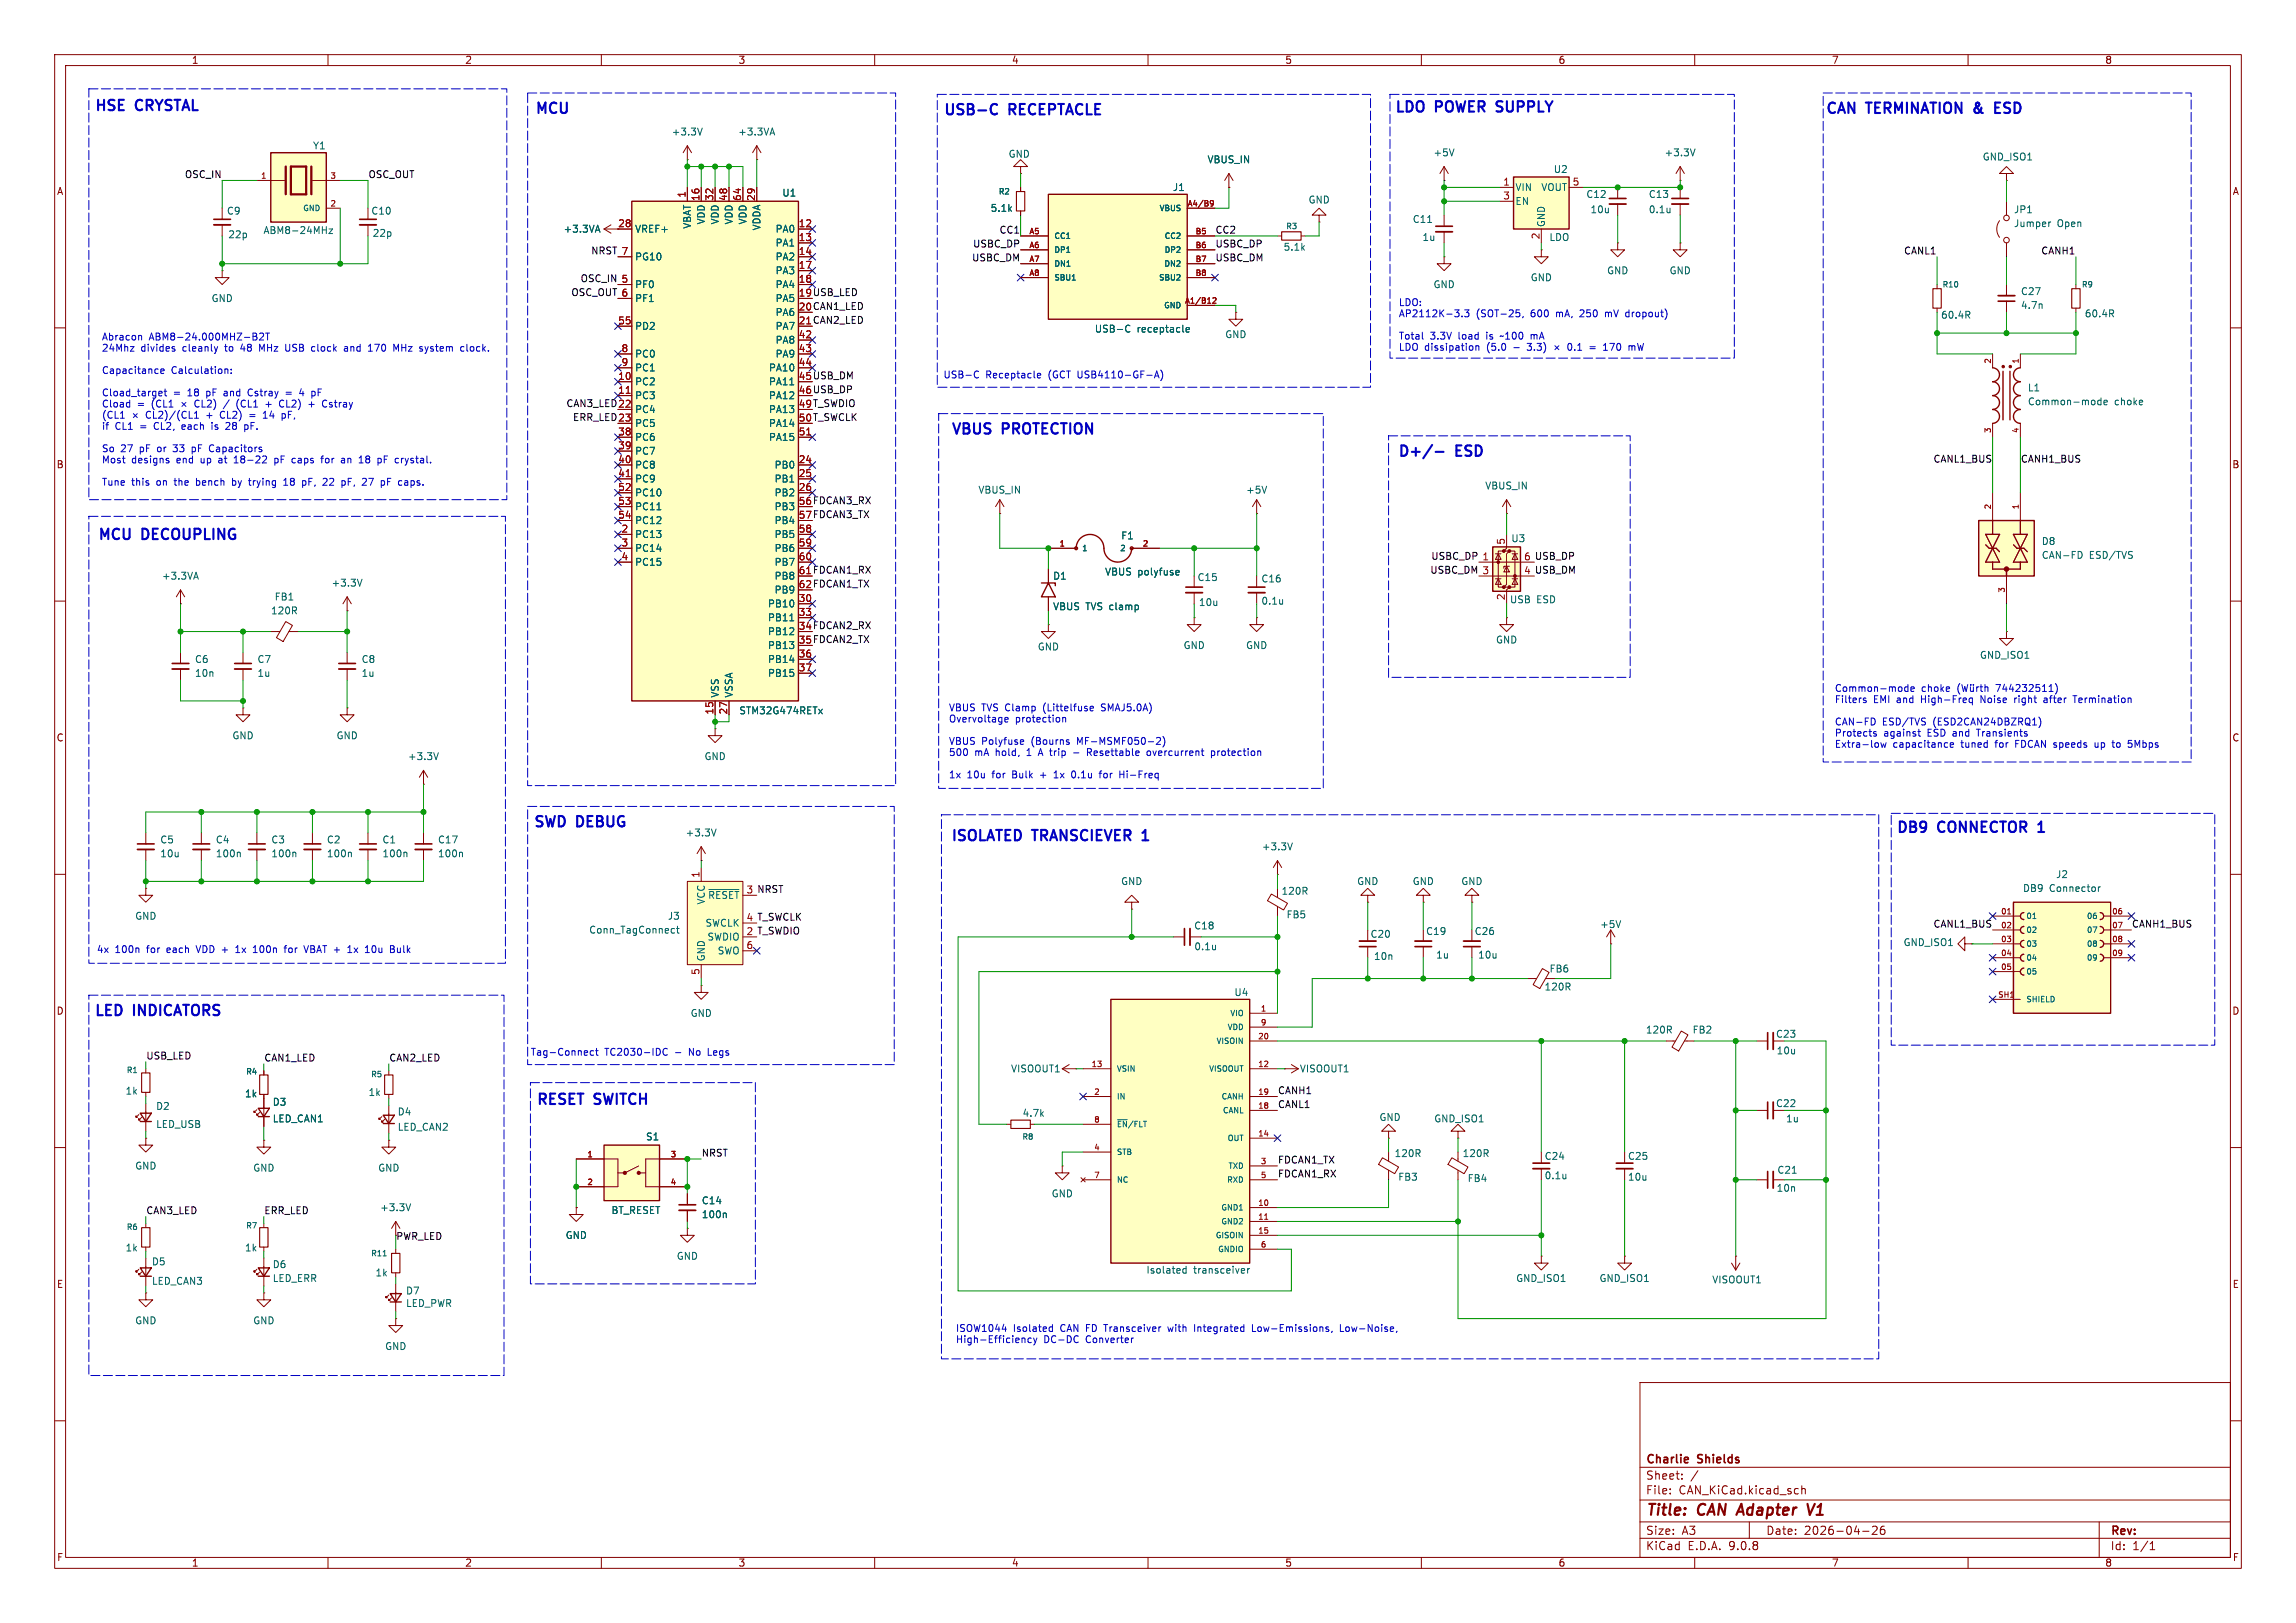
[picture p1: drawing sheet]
<svg xmlns="http://www.w3.org/2000/svg" width="420mm" height="297mm" viewBox="0 0 420 297" stroke-linecap="round" stroke-linejoin="round" font-family="sans-serif">
<defs><g id="words">
<g font-size="2.8" fill="#840000">
<text x="301" y="277.9">Title:</text>
<text x="310.6" y="277.9">CAN Adapter</text>
<text x="332.3" y="277.9">V1</text>
</g>
<g font-size="2.7" fill="#0000c2">
<text x="17.1" y="20.8">HSE</text>
<text x="24.9" y="20.8">CRYSTAL</text>
<text x="97.7" y="21.3">MCU</text>
<text x="172.4" y="21.6">USB-C</text>
<text x="184.6" y="21.6">RECEPTACLE</text>
<text x="254.9" y="21.1">LDO</text>
<text x="262.6" y="21.1">POWER</text>
<text x="274.5" y="21.1">SUPPLY</text>
<text x="333.7" y="21.3">CAN</text>
<text x="341.5" y="21.3">TERMINATION</text>
<text x="361.9" y="21.3">&amp;</text>
<text x="366.4" y="21.3">ESD</text>
<text x="173.8" y="80">VBUS</text>
<text x="183.4" y="80">PROTECTION</text>
<text x="255.5" y="84.1">D+/-</text>
<text x="266.3" y="84.1">ESD</text>
<text x="17.7" y="99.3">MCU</text>
<text x="26" y="99.3">DECOUPLING</text>
<text x="97.4" y="151.9">SWD</text>
<text x="105.5" y="151.9">DEBUG</text>
<text x="173.8" y="154.4">ISOLATED TRANSCIEVER 1</text>
<text x="346.7" y="152.9">DB9</text>
<text x="354.5" y="152.9">CONNECTOR</text>
<text x="373.6" y="152.9">1</text>
<text x="17.1" y="186.4">LED</text>
<text x="24.4" y="186.4">INDICATORS</text>
<text x="97.9" y="202.7">RESET</text>
<text x="108.7" y="202.7">SWITCH</text>
</g>
<g font-size="2.1" fill="#840000">
<text x="301" y="268.2">Charlie</text>
<text x="310.7" y="268.2">Shields</text>
<text x="301" y="273.7">File:</text>
<text x="301" y="271">Sheet:</text>
<text x="307.1" y="273.7">CAN_KiCad.kicad_sch</text>
<text x="301" y="281.1">Size:</text>
<text x="307.6" y="281.1">A3</text>
<text x="323" y="281.1">Date:</text>
<text x="330" y="281.1">2026-04-26</text>
<text x="386" y="281.3">Rev:</text>
<text x="301" y="283.9">KiCad</text>
<text x="308.7" y="283.9">E.D.A.</text>
<text x="316.3" y="283.9">9.0.8</text>
<text x="386" y="283.9">Id:</text>
<text x="390.1" y="283.9">1/1</text>
</g>
<g font-size="1.8" fill="#840000">
<text x="35" y="11.9">1</text>
<text x="85" y="11.9">2</text>
<text x="135" y="11.9">3</text>
<text x="185" y="11.9">4</text>
<text x="235" y="11.9">5</text>
<text x="285" y="11.9">6</text>
<text x="335" y="11.9">7</text>
<text x="385" y="11.9">8</text>
<text x="10.3" y="35.9">A</text>
<text x="408.3" y="35.9">A</text>
<text x="146" y="54.4">19 USB_LED</text>
<text x="146" y="56.9">20 CAN1_LED</text>
<text x="146" y="69.6">45 USB_DM</text>
<text x="146" y="72.1">46 USB_DP</text>
<text x="146" y="74.7">49 T_SWDIO</text>
<text x="146" y="77.2">50 T_SWCLK</text>
<text x="10.3" y="85.9">B</text>
<text x="408.2" y="85.9">B</text>
<text x="146" y="92.5">56 FDCAN3_RX</text>
<text x="146" y="95">57 FDCAN3_TX</text>
<text x="146" y="107.7">62 FDCAN1_TX</text>
<text x="146" y="115.3">34 FDCAN2_RX</text>
<text x="146" y="117.9">35 FDCAN2_TX</text>
<text x="10.3" y="135.9">C</text>
<text x="408.2" y="135.9">C</text>
<text x="10.3" y="185.9">D</text>
<text x="408.2" y="185.9">D</text>
<text x="10.3" y="235.9">E</text>
<text x="408.3" y="235.9">E</text>
<text x="10.3" y="285.9">F</text>
<text x="35" y="286.9">1</text>
<text x="85" y="286.9">2</text>
<text x="135" y="286.9">3</text>
<text x="185" y="286.9">4</text>
<text x="235" y="286.9">5</text>
<text x="285" y="286.9">6</text>
<text x="335" y="286.9">7</text>
<text x="385" y="286.9">8</text>
<text x="408.3" y="285.9">F</text>
</g>
<g font-size="1.8" fill="#006464">
<text x="57.2" y="27.5">Y1</text>
<text x="122.8" y="25">+3.3V</text>
<text x="134.9" y="25">+3.3VA</text>
<text x="184.4" y="29.1">GND</text>
<text x="262.1" y="28.8">+5V</text>
<text x="304.4" y="28.8">+3.3V</text>
<text x="362.6" y="29.6">GND_ISO1</text>
<text x="214.5" y="35.2">J1</text>
<text x="220.8" y="30.1">VBUS_IN</text>
<text x="277.1" y="35.2">VIN</text>
<text x="281.8" y="35.2">VOUT</text>
<text x="284.1" y="31.9">U2</text>
<text x="41.4" y="39.5">C9</text>
<text x="67.8" y="39.5">C10</text>
<text x="126.6" y="42" transform="rotate(-90 126.6 42)">VBAT</text>
<text x="129.1" y="41.2" transform="rotate(-90 129.1 41.2)">VDD</text>
<text x="131.7" y="41.2" transform="rotate(-90 131.7 41.2)">VDD</text>
<text x="134.2" y="41.2" transform="rotate(-90 134.2 41.2)">VDD</text>
<text x="136.8" y="41.2" transform="rotate(-90 136.8 41.2)">VDD</text>
<text x="143" y="36.2">U1</text>
<text x="181.1" y="39">5.1k</text>
<text x="239.3" y="37.4">GND</text>
<text x="258.3" y="41">C11</text>
<text x="277.1" y="37.7">EN</text>
<text x="282.8" y="41.7" transform="rotate(-90 282.8 41.7)">GND</text>
<text x="290.1" y="36.4">C12</text>
<text x="290.8" y="39.2">10u</text>
<text x="301.5" y="36.4">C13</text>
<text x="301.5" y="39.2">0.1u</text>
<text x="368.3" y="39.2">JP1</text>
<text x="368.3" y="41.8">Jumper</text>
<text x="376.3" y="41.8">Open</text>
<text x="41.7" y="43.8">22p</text>
<text x="48.1" y="43">ABM8-24MHz</text>
<text x="68.1" y="43.5">22p</text>
<text x="103" y="42.8">+3.3VA</text>
<text x="116.1" y="42.8">VREF+</text>
<text x="116.1" y="47.9">PG10</text>
<text x="139.3" y="42.3" transform="rotate(-90 139.3 42.3)">VDDA</text>
<text x="141.8" y="42.8">PA0</text>
<text x="141.8" y="45.3">PA1</text>
<text x="141.8" y="47.9">PA2</text>
<text x="234.7" y="46.1">5.1k</text>
<text x="260.1" y="44.3">1u</text>
<text x="283.3" y="44.3">LDO</text>
<text x="116.1" y="52.9">PF0</text>
<text x="141.8" y="50.4">PA3</text>
<text x="141.8" y="52.9">PA4</text>
<text x="262.1" y="52.9">GND</text>
<text x="279.9" y="51.7">GND</text>
<text x="293.9" y="50.4">GND</text>
<text x="305.3" y="50.4">GND</text>
<text x="38.6" y="55.5">GND</text>
<text x="116.1" y="55.5">PF1</text>
<text x="141.8" y="55.5">PA5</text>
<text x="141.8" y="58">PA6</text>
<text x="355" y="58.5">60.4R</text>
<text x="369.6" y="54.2">C27</text>
<text x="369.6" y="56.7">4.7n</text>
<text x="381.3" y="58.3">60.4R</text>
<text x="116.1" y="60.6">PD2</text>
<text x="116.1" y="65.6">PC0</text>
<text x="141.8" y="60.6">PA7</text>
<text x="141.8" y="63.1">PA8</text>
<text x="141.8" y="65.6">PA9</text>
<text x="200.2" y="61.1">USB-C</text>
<text x="208" y="61.1">receptacle</text>
<text x="224" y="62.1">GND</text>
<text x="116.1" y="68.2">PC1</text>
<text x="116.1" y="70.7">PC2</text>
<text x="140.6" y="68.2">PA10</text>
<text x="140.6" y="70.7">PA11</text>
<text x="370.8" y="71.8">L1</text>
<text x="116.1" y="73.3">PC3</text>
<text x="116.1" y="75.8">PC4</text>
<text x="140.6" y="73.3">PA12</text>
<text x="140.6" y="75.8">PA13</text>
<text x="370.8" y="74.4">Common-mode</text>
<text x="386.8" y="74.4">choke</text>
<text x="116.1" y="78.3">PC5</text>
<text x="116.1" y="80.9">PC6</text>
<text x="116.1" y="83.4">PC7</text>
<text x="140.6" y="78.3">PA14</text>
<text x="140.6" y="80.9">PA15</text>
<text x="116.1" y="86">PC8</text>
<text x="116.1" y="88.5">PC9</text>
<text x="141.6" y="86">PB0</text>
<text x="141.6" y="88.5">PB1</text>
<text x="271.6" y="89.8">VBUS_IN</text>
<text x="116.1" y="91">PC10</text>
<text x="116.1" y="93.6">PC11</text>
<text x="141.6" y="91">PB2</text>
<text x="141.6" y="93.6">PB3</text>
<text x="178.9" y="90.5">VBUS_IN</text>
<text x="227.8" y="90.5">+5V</text>
<text x="116.1" y="96.1">PC12</text>
<text x="116.1" y="98.7">PC13</text>
<text x="116.1" y="101.2">PC14</text>
<text x="141.6" y="96.1">PB4</text>
<text x="141.6" y="98.7">PB5</text>
<text x="141.6" y="101.2">PB6</text>
<text x="205" y="98.9">F1</text>
<text x="276.4" y="99.4">U3</text>
<text x="373.4" y="99.9">D8</text>
<text x="29.5" y="106.3">+3.3VA</text>
<text x="60.6" y="107.5">+3.3V</text>
<text x="116.1" y="103.7">PC15</text>
<text x="141.6" y="103.7">PB7</text>
<text x="141.6" y="106.3">PB8</text>
<text x="192.5" y="106.3">D1</text>
<text x="202" y="105.5">VBUS</text>
<text x="208.1" y="105.5">polyfuse</text>
<text x="219" y="106.5">C15</text>
<text x="230.6" y="106.8">C16</text>
<text x="373.4" y="102.5">CAN-FD</text>
<text x="382.2" y="102.5">ESD/TVS</text>
<text x="49.5" y="112.6">120R</text>
<text x="50.1" y="110.1">FB1</text>
<text x="140.4" y="111.4">PB10</text>
<text x="140.4" y="113.9">PB11</text>
<text x="141.6" y="108.8">PB9</text>
<text x="192.5" y="111.9">VBUS</text>
<text x="198.6" y="111.9">TVS clamp</text>
<text x="219.2" y="111.1">10u</text>
<text x="230.6" y="110.8">0.1u</text>
<text x="276.1" y="110.6">USB</text>
<text x="281.1" y="110.6">ESD</text>
<text x="140.4" y="116.4">PB12</text>
<text x="140.4" y="119">PB13</text>
<text x="189.7" y="119.2">GND</text>
<text x="216.4" y="119">GND</text>
<text x="227.8" y="119">GND</text>
<text x="273.6" y="118">GND</text>
<text x="35.6" y="121.5">C6</text>
<text x="35.6" y="124.1">10n</text>
<text x="47" y="121.5">C7</text>
<text x="47" y="124.1">1u</text>
<text x="66" y="121.5">C8</text>
<text x="66" y="124.1">1u</text>
<text x="140.4" y="121.5">PB14</text>
<text x="140.4" y="124.1">PB15</text>
<text x="362.1" y="120.8">GND_ISO1</text>
<text x="131.7" y="127.8" transform="rotate(-90 131.7 127.8)">VSS</text>
<text x="134.2" y="127.8" transform="rotate(-90 134.2 127.8)">VSSA</text>
<text x="135.1" y="130.9">STM32G474RETx</text>
<text x="42.4" y="135.5">GND</text>
<text x="61.5" y="135.5">GND</text>
<text x="74.5" y="139.3">+3.3V</text>
<text x="128.8" y="139.3">GND</text>
<text x="29.2" y="154.5">C5</text>
<text x="39.4" y="154.5">C4</text>
<text x="49.5" y="154.5">C3</text>
<text x="59.7" y="154.5">C2</text>
<text x="69.9" y="154.5">C1</text>
<text x="80" y="154.5">C17</text>
<text x="125.3" y="153.3">+3.3V</text>
<text x="230.7" y="155.8">+3.3V</text>
<text x="29.2" y="157.1">10u</text>
<text x="39.4" y="157.1">100n</text>
<text x="49.5" y="157.1">100n</text>
<text x="59.7" y="157.1">100n</text>
<text x="69.9" y="157.1">100n</text>
<text x="80" y="157.1">100n</text>
<text x="376" y="160.9">J2</text>
<text x="129.1" y="165.6" transform="rotate(-90 129.1 165.6)">VCC</text>
<text x="129.4" y="164.7">~{RESET}</text>
<text x="205" y="162.2">GND</text>
<text x="234.3" y="163.9">120R</text>
<text x="248.2" y="162.2">GND</text>
<text x="258.3" y="162.2">GND</text>
<text x="267.2" y="162.2">GND</text>
<text x="370" y="163.4">DB9</text>
<text x="374.9" y="163.4">Connector</text>
<text x="24.6" y="168.5">GND</text>
<text x="107.7" y="171">Conn_TagConnect</text>
<text x="122.1" y="168.5">J3</text>
<text x="128.9" y="169.8">SWCLK</text>
<text x="129.3" y="172.3">SWDIO</text>
<text x="218.3" y="170.3">C18</text>
<text x="235.2" y="168.2">FB5</text>
<text x="250.6" y="171.8">C20</text>
<text x="260.8" y="171.3">C19</text>
<text x="269.7" y="171.3">C26</text>
<text x="292.6" y="170">+5V</text>
<text x="348.1" y="173.3">GND_ISO1</text>
<text x="129.1" y="176" transform="rotate(-90 129.1 176)">GND</text>
<text x="131.2" y="174.9">SWO</text>
<text x="218.4" y="174.1">0.1u</text>
<text x="251.2" y="175.9">10n</text>
<text x="262.6" y="175.6">1u</text>
<text x="270.3" y="175.6">10u</text>
<text x="283.4" y="178.2">FB6</text>
<text x="225.7" y="182.5">U4</text>
<text x="282.4" y="181.5">120R</text>
<text x="126.2" y="186.3">GND</text>
<text x="301" y="189.3">120R</text>
<text x="309.5" y="189.3">FB2</text>
<text x="324.8" y="190.1">C23</text>
<text x="184.8" y="196.4">VISOOUT1</text>
<text x="237.7" y="196.4">VISOOUT1</text>
<text x="324.9" y="193.1">10u</text>
<text x="22.9" y="200.5">1k</text>
<text x="28.5" y="203.3">D2</text>
<text x="44.7" y="201">1k</text>
<text x="49.8" y="202.5">D3</text>
<text x="67.3" y="200.8">1k</text>
<text x="324.8" y="202.8">C22</text>
<text x="28.5" y="206.6">LED_USB</text>
<text x="49.8" y="205.6">LED_CAN1</text>
<text x="72.7" y="204.3">D4</text>
<text x="72.7" y="207.1">LED_CAN2</text>
<text x="118.1" y="208.9">S1</text>
<text x="187" y="204.6">4.7k</text>
<text x="252.2" y="205.3">GND</text>
<text x="262.3" y="205.6">GND_ISO1</text>
<text x="326.6" y="205.6">1u</text>
<text x="24.6" y="214.2">GND</text>
<text x="46.2" y="214.6">GND</text>
<text x="69.1" y="214.6">GND</text>
<text x="255" y="211.9">120R</text>
<text x="267.5" y="211.9">120R</text>
<text x="282.5" y="212.4">C24</text>
<text x="297.7" y="212.4">C25</text>
<text x="325" y="215">C21</text>
<text x="69.4" y="221.8">+3.3V</text>
<text x="128.3" y="220.6">C14</text>
<text x="192.3" y="219.3">GND</text>
<text x="255.7" y="216.3">FB3</text>
<text x="268.4" y="216.5">FB4</text>
<text x="282.5" y="216">0.1u</text>
<text x="297.7" y="216.3">10u</text>
<text x="324.9" y="218.3">10n</text>
<text x="103.4" y="226.9">GND</text>
<text x="111.8" y="222.4">BT_RESET</text>
<text x="128.3" y="223.1">100n</text>
<text x="22.9" y="229.2">1k</text>
<text x="27.7" y="231.7">D5</text>
<text x="44.7" y="229.2">1k</text>
<text x="49.8" y="232.3">D6</text>
<text x="68.6" y="233.8">1k</text>
<text x="123.7" y="230.7">GND</text>
<text x="209.6" y="233.3">Isolated</text>
<text x="218.3" y="233.3">transceiver</text>
<text x="27.7" y="235.3">LED_CAN3</text>
<text x="49.8" y="234.8">LED_ERR</text>
<text x="74.2" y="237.1">D7</text>
<text x="74.2" y="239.4">LED_PWR</text>
<text x="277.2" y="234.8">GND_ISO1</text>
<text x="292.5" y="234.8">GND_ISO1</text>
<text x="313.1" y="235.1">VISOOUT1</text>
<text x="24.6" y="242.5">GND</text>
<text x="46.2" y="242.5">GND</text>
<text x="70.4" y="247.2">GND</text>
</g>
<g font-size="1.8" fill="#0f0f0f">
<text x="33.7" y="32.7">OSC_IN</text>
<text x="67.3" y="32.7">OSC_OUT</text>
<text x="108" y="46.6">NRST 7</text>
<text x="177.7" y="47.9">USBC_DM</text>
<text x="177.9" y="45.4">USBC_DP</text>
<text x="182.7" y="42.8">CC1</text>
<text x="222.2" y="42.8">CC2</text>
<text x="222.2" y="45.4">USBC_DP</text>
<text x="222.2" y="47.9">USBC_DM</text>
<text x="348.2" y="46.6">CANL1</text>
<text x="373.3" y="46.6">CANH1</text>
<text x="106.1" y="51.7">OSC_IN 5</text>
<text x="104.4" y="54.3">OSC_OUT 6</text>
<text x="103.5" y="74.6">CAN3_LED 22</text>
<text x="104.7" y="77.1">ERR_LED23</text>
<text x="353.6" y="84.7">CANL1_BUS</text>
<text x="369.6" y="84.7">CANH1_BUS</text>
<text x="261.5" y="105.1">USBC_DM 3</text>
<text x="261.7" y="102.5">USBC_DP 1</text>
<text x="278.7" y="102.6">6 USB_DP</text>
<text x="278.7" y="105.2">4 USB_DM</text>
<text x="136.5" y="163.6">3 NRST</text>
<text x="136.5" y="168.7">4 T_SWCLK</text>
<text x="136.5" y="171.2">2 T_SWDIO</text>
<text x="353.6" y="169.8">CANL1_BUS</text>
<text x="389.9" y="169.8">CANH1_BUS</text>
<text x="26.7" y="194">USB_LED</text>
<text x="48.3" y="194.3">CAN1_LED</text>
<text x="71.1" y="194.3">CAN2_LED</text>
<text x="233.7" y="200.3">CANH1</text>
<text x="233.7" y="202.9">CANL1</text>
<text x="128.3" y="211.7">NRST</text>
<text x="233.7" y="213">FDCAN1_TX</text>
<text x="233.7" y="215.6">FDCAN1_RX</text>
<text x="26.7" y="222.3">CAN3_LED</text>
<text x="48.3" y="222.3">ERR_LED</text>
<text x="72.4" y="227">PWR_LED</text>
</g>
<g font-size="1.8" fill="#a90000">
<text x="274.9" y="34">1</text>
<text x="287.6" y="34">5</text>
<text x="113" y="41.7">28</text>
<text x="125.5" y="36.3" transform="rotate(-90 125.5 36.3)">1</text>
<text x="128" y="36.9" transform="rotate(-90 128 36.9)">16</text>
<text x="130.6" y="36.9" transform="rotate(-90 130.6 36.9)">32</text>
<text x="133.1" y="36.9" transform="rotate(-90 133.1 36.9)">48</text>
<text x="135.6" y="36.9" transform="rotate(-90 135.6 36.9)">64</text>
<text x="138.2" y="36.9" transform="rotate(-90 138.2 36.9)">29</text>
<text x="146" y="41.7">12</text>
<text x="274.9" y="36.6">3</text>
<text x="113.6" y="46.7">7</text>
<text x="146" y="44.2">13</text>
<text x="146" y="46.7">14</text>
<text x="281.7" y="43.9" transform="rotate(-90 281.7 43.9)">2</text>
<text x="113.6" y="51.8">5</text>
<text x="146" y="49.3">17</text>
<text x="146" y="51.8">18</text>
<text x="113" y="59.4">55</text>
<text x="113.6" y="54.4">6</text>
<text x="146" y="59.4">21 CAN2_LED</text>
<text x="146" y="54.4">19</text>
<text x="146" y="56.9">20</text>
<text x="146" y="59.4">21</text>
<text x="113.6" y="64.5">8</text>
<text x="146" y="62">42</text>
<text x="146" y="64.5">43</text>
<text x="113" y="69.6">10</text>
<text x="113.6" y="67.1">9</text>
<text x="146" y="67.1">44</text>
<text x="146" y="69.6">45</text>
<text x="113" y="72.1">11</text>
<text x="113" y="74.7">22</text>
<text x="113" y="77.2">23</text>
<text x="146" y="72.1">46</text>
<text x="146" y="74.7">49</text>
<text x="146" y="77.2">50</text>
<text x="113" y="79.8">38</text>
<text x="113" y="82.3">39</text>
<text x="146" y="79.8">51</text>
<text x="113" y="84.8">40</text>
<text x="113" y="87.4">41</text>
<text x="113" y="89.9">52</text>
<text x="146" y="84.8">24</text>
<text x="146" y="87.4">25</text>
<text x="146" y="89.9">26</text>
<text x="113" y="92.5">53</text>
<text x="113" y="95">54</text>
<text x="146" y="92.5">56</text>
<text x="146" y="95">57</text>
<text x="113.6" y="97.5">2</text>
<text x="113.6" y="100.1">3</text>
<text x="146" y="97.5">58</text>
<text x="146" y="100.1">59</text>
<text x="275.3" y="99.8" transform="rotate(-90 275.3 99.8)">5</text>
<text x="113.6" y="102.6">4</text>
<text x="146" y="102.6">60</text>
<text x="146" y="105.2">61 FDCAN1_RX</text>
<text x="146" y="105.2">61</text>
<text x="146" y="107.7">62</text>
<text x="146" y="110.2">30</text>
<text x="146" y="112.8">33</text>
<text x="275.3" y="109.9" transform="rotate(-90 275.3 109.9)">2</text>
<text x="146" y="115.3">34</text>
<text x="146" y="117.9">35</text>
<text x="146" y="120.4">36</text>
<text x="146" y="122.9">37</text>
<text x="130.6" y="130.9" transform="rotate(-90 130.6 130.9)">15</text>
<text x="133.1" y="130.9" transform="rotate(-90 133.1 130.9)">27</text>
<text x="128" y="160.7" transform="rotate(-90 128 160.7)">1</text>
<text x="136.5" y="173.7">6</text>
<text x="128" y="178.5" transform="rotate(-90 128 178.5)">5</text>
</g>
<g font-size="1.8" fill="#0000c2">
<text x="255.8" y="56.2">LDO:</text>
<text x="255.8" y="58.3">AP2112K-3.3</text>
<text x="270" y="58.3">(SOT-25,</text>
<text x="280.2" y="58.3">600</text>
<text x="285" y="58.3">mA,</text>
<text x="289.6" y="58.3">250</text>
<text x="294.4" y="58.3">mV</text>
<text x="298.4" y="58.3">dropout)</text>
<text x="18.5" y="62.5">Abracon</text>
<text x="18.5" y="64.6">24Mhz</text>
<text x="25.8" y="64.6">divides</text>
<text x="27.3" y="62.5">ABM8-24.000MHZ-B2T</text>
<text x="33.6" y="64.6">cleanly</text>
<text x="41.5" y="64.6">to</text>
<text x="44.6" y="64.6">48</text>
<text x="48.2" y="64.6">MHz</text>
<text x="53.2" y="64.6">USB</text>
<text x="58.2" y="64.6">clock</text>
<text x="64.4" y="64.6">and</text>
<text x="69" y="64.6">170</text>
<text x="73.9" y="64.6">MHz</text>
<text x="78.9" y="64.6">system</text>
<text x="86.6" y="64.6">clock.</text>
<text x="255.8" y="62.4">Total</text>
<text x="255.8" y="64.4">LDO dissipation</text>
<text x="261.6" y="62.4">3.3V</text>
<text x="266.9" y="62.4">load</text>
<text x="272.1" y="64.4">(5.0</text>
<text x="272.2" y="62.4">is</text>
<text x="275.1" y="62.4">~100</text>
<text x="277.2" y="64.4">-</text>
<text x="280" y="64.4">3.3)</text>
<text x="280.8" y="62.4">mA</text>
<text x="292" y="64.4">=</text>
<text x="294.7" y="64.4">170</text>
<text x="299.6" y="64.4">mW</text>
<text x="18.5" y="68.7">Capacitance</text>
<text x="31.3" y="68.7">Calculation:</text>
<text x="172.5" y="69.5">USB-C</text>
<text x="180.3" y="69.5">Receptacle</text>
<text x="191.9" y="69.5">(GCT USB4110-GF-A)</text>
<text x="18.5" y="72.7">Cload_target</text>
<text x="18.5" y="74.8">Cload</text>
<text x="18.5" y="76.8">(CL1</text>
<text x="25.1" y="74.8">=</text>
<text x="27.9" y="74.8">(CL1</text>
<text x="31.7" y="72.7">=</text>
<text x="34.5" y="72.7">18</text>
<text x="38.1" y="72.7">pF</text>
<text x="38.1" y="76.8">+</text>
<text x="40.8" y="76.8">CL2)</text>
<text x="41.5" y="72.7">and</text>
<text x="41.7" y="74.8">/</text>
<text x="44.2" y="74.8">(CL1</text>
<text x="46.1" y="72.7">Cstray</text>
<text x="49.1" y="76.8">14</text>
<text x="49.8" y="74.8">+</text>
<text x="52.6" y="74.8">CL2)</text>
<text x="52.8" y="76.8">pF,</text>
<text x="53.3" y="72.7">=</text>
<text x="56" y="72.7">4</text>
<text x="58.1" y="74.8">+</text>
<text x="58.4" y="72.7">pF</text>
<text x="60.9" y="74.8">Cstray</text>
<text x="18.5" y="78.9">if</text>
<text x="18.5" y="83">So</text>
<text x="21.1" y="78.9">CL1</text>
<text x="22.1" y="83">27</text>
<text x="25.7" y="83">pF</text>
<text x="25.8" y="78.9">=</text>
<text x="28.5" y="78.9">CL2,</text>
<text x="29.1" y="83">or</text>
<text x="32.3" y="83">33</text>
<text x="33.8" y="78.9">each</text>
<text x="35.9" y="83">pF</text>
<text x="39.3" y="83">Capacitors</text>
<text x="39.5" y="78.9">is</text>
<text x="42.3" y="78.9">28</text>
<text x="45.9" y="78.9">pF.</text>
<text x="18.5" y="85">Most</text>
<text x="18.5" y="89.1">Tune</text>
<text x="24.1" y="85">designs</text>
<text x="24.1" y="89.1">this</text>
<text x="28.8" y="89.1">on</text>
<text x="32.3" y="89.1">the</text>
<text x="32.5" y="85">end</text>
<text x="36.4" y="89.1">bench</text>
<text x="37" y="85">up</text>
<text x="40.5" y="85">at</text>
<text x="43.2" y="89.1">by</text>
<text x="43.6" y="85">18-22</text>
<text x="46.5" y="89.1">trying</text>
<text x="51.2" y="85">pF</text>
<text x="53.1" y="89.1">18</text>
<text x="54.6" y="85">caps</text>
<text x="56.7" y="89.1">pF,</text>
<text x="60.2" y="85">for</text>
<text x="60.8" y="89.1">22</text>
<text x="64.1" y="85">an</text>
<text x="64.4" y="89.1">pF,</text>
<text x="67.6" y="85">18</text>
<text x="68.4" y="89.1">27</text>
<text x="71.2" y="85">pF</text>
<text x="72" y="89.1">pF</text>
<text x="74.6" y="85">crystal.</text>
<text x="75.4" y="89.1">caps.</text>
<text x="173.5" y="130.4">VBUS</text>
<text x="179.6" y="130.4">TVS Clamp</text>
<text x="191.1" y="130.4">(Littelfuse</text>
<text x="202" y="130.4">SMAJ5.0A)</text>
<text x="335.5" y="126.8">Common-mode</text>
<text x="335.5" y="128.9">Filters</text>
<text x="342.7" y="128.9">EMI</text>
<text x="347.1" y="128.9">and</text>
<text x="351.5" y="126.8">choke</text>
<text x="351.7" y="128.9">High-Freq</text>
<text x="362.9" y="128.9">Noise</text>
<text x="365.5" y="126.8">744232511)</text>
<text x="369.2" y="128.9">right</text>
<text x="374.8" y="128.9">after</text>
<text x="380.5" y="128.9">Termination</text>
<text x="173.5" y="132.4">Overvoltage</text>
<text x="173.5" y="136.5">VBUS</text>
<text x="179.6" y="136.5">Polyfuse</text>
<text x="185.7" y="132.4">protection</text>
<text x="188.8" y="136.5">(Bourns</text>
<text x="197.4" y="136.5">MF-MSMF050-2)</text>
<text x="335.5" y="133">CAN-FD</text>
<text x="335.5" y="135">Protects</text>
<text x="335.5" y="137.1">Extra-low</text>
<text x="344.3" y="133">ESD/TVS</text>
<text x="344.6" y="135">against</text>
<text x="346.3" y="137.1">capacitance</text>
<text x="352.7" y="135">ESD and</text>
<text x="353.8" y="133">(ESD2CAN24DBZRQ1)</text>
<text x="358.9" y="137.1">tuned</text>
<text x="362.2" y="135">Transients</text>
<text x="365.4" y="137.1">for</text>
<text x="369.2" y="137.1">FDCAN speeds</text>
<text x="384.2" y="137.1">up</text>
<text x="387.6" y="137.1">to</text>
<text x="390.7" y="137.1">5Mbps</text>
<text x="173.5" y="138.6">500</text>
<text x="173.5" y="142.6">1x</text>
<text x="176.9" y="142.6">10u</text>
<text x="178.3" y="138.6">mA</text>
<text x="181.7" y="142.6">for</text>
<text x="182.3" y="138.6">hold,</text>
<text x="185.5" y="142.6">Bulk</text>
<text x="188.2" y="138.6">1</text>
<text x="190.6" y="138.6">A trip</text>
<text x="190.8" y="142.6">+</text>
<text x="193.6" y="142.6">1x</text>
<text x="197" y="142.6">0.1u</text>
<text x="200.1" y="138.6">Resettable</text>
<text x="202.4" y="142.6">for</text>
<text x="206.2" y="142.6">Hi-Freq</text>
<text x="211.2" y="138.6">overcurrent</text>
<text x="223.2" y="138.6">protection</text>
<text x="17.6" y="174.6">4x</text>
<text x="21" y="174.6">100n</text>
<text x="27" y="174.6">for</text>
<text x="30.9" y="174.6">each</text>
<text x="36.5" y="174.6">VDD +</text>
<text x="44.1" y="174.6">1x</text>
<text x="47.5" y="174.6">100n</text>
<text x="53.5" y="174.6">for</text>
<text x="57.4" y="174.6">VBAT +</text>
<text x="65.7" y="174.6">1x</text>
<text x="69.1" y="174.6">10u</text>
<text x="73.9" y="174.6">Bulk</text>
<text x="97" y="193.4">Tag-Connect</text>
<text x="110.6" y="193.4">TC2030-IDC</text>
<text x="126.4" y="193.4">No</text>
<text x="130" y="193.4">Legs</text>
<text x="174.8" y="243.9">ISOW1044</text>
<text x="174.8" y="246">High-Efficiency</text>
<text x="185.4" y="243.9">Isolated</text>
<text x="190.9" y="246">DC-DC</text>
<text x="194.1" y="243.9">CAN FD Transceiver</text>
<text x="198.8" y="246">Converter</text>
<text x="214.4" y="243.9">with</text>
<text x="219.4" y="243.9">Integrated</text>
<text x="230.3" y="243.9">Low-Emissions,</text>
<text x="246.6" y="243.9">Low-Noise,</text>
</g>
<g font-size="1.4" fill="#a90000">
<text x="47.6" y="32.8">1</text>
<text x="60.3" y="32.8">3</text>
<text x="60.3" y="37.8">2</text>
<text x="217.1" y="37.8">A4/B9</text>
<text x="188.2" y="42.9">A5</text>
<text x="188.2" y="45.5">A6</text>
<text x="218.6" y="42.9">B5</text>
<text x="218.6" y="45.5">B6</text>
<text x="188.2" y="48">A7</text>
<text x="188.2" y="50.5">A8</text>
<text x="218.6" y="48">B7</text>
<text x="218.6" y="50.5">B8</text>
<text x="216.7" y="55.6">A1/B12</text>
<text x="364.2" y="66.7" transform="rotate(-90 364.2 66.7)">2</text>
<text x="369.3" y="66.7" transform="rotate(-90 369.3 66.7)">1</text>
<text x="364.2" y="79.4" transform="rotate(-90 364.2 79.4)">3</text>
<text x="369.3" y="79.4" transform="rotate(-90 369.3 79.4)">4</text>
<text x="364.2" y="93.3" transform="rotate(-90 364.2 93.3)">2</text>
<text x="369.3" y="93.3" transform="rotate(-90 369.3 93.3)">1</text>
<text x="193.7" y="100.1">1</text>
<text x="208.9" y="100.1">2</text>
<text x="366.8" y="108.6" transform="rotate(-90 366.8 108.6)">3</text>
<text x="365.9" y="167.4">01</text>
<text x="386.3" y="167.4">06</text>
<text x="365.9" y="169.9">02</text>
<text x="365.9" y="172.5">03</text>
<text x="386.3" y="169.9">07</text>
<text x="386.3" y="172.5">08</text>
<text x="365.9" y="175">04</text>
<text x="365.9" y="177.5">05</text>
<text x="386.3" y="175">09</text>
<text x="230.5" y="185.2">1</text>
<text x="365.4" y="182.6">SH1</text>
<text x="230" y="190.2">20</text>
<text x="230.5" y="187.7">9</text>
<text x="199.6" y="195.3">13</text>
<text x="230" y="195.3">12</text>
<text x="200" y="200.4">2</text>
<text x="230" y="200.4">19</text>
<text x="230" y="202.9">18</text>
<text x="200" y="205.5">8</text>
<text x="230" y="208">14</text>
<text x="107.3" y="211.8">1</text>
<text x="122.6" y="211.8">3</text>
<text x="200" y="210.6">4</text>
<text x="200" y="215.6">7</text>
<text x="230.5" y="213.1">3</text>
<text x="230.5" y="215.6">5</text>
<text x="107.3" y="216.9">2</text>
<text x="122.6" y="216.9">4</text>
<text x="230" y="220.7">10</text>
<text x="230" y="223.3">11</text>
<text x="230" y="225.8">15</text>
<text x="230.5" y="228.3">6</text>
</g>
<g font-size="1.4" fill="#006464">
<text x="182.6" y="35.8">R2</text>
<text x="55.3" y="38.8">GND</text>
<text x="212" y="38.8">VBUS</text>
<text x="192.8" y="43.9">CC1</text>
<text x="192.8" y="46.5">DP1</text>
<text x="212.9" y="43.9">CC2</text>
<text x="212.9" y="46.5">DP2</text>
<text x="235.2" y="42.1">R3</text>
<text x="192.8" y="49">DN1</text>
<text x="192.8" y="51.5">SBU1</text>
<text x="211.9" y="51.5">SBU2</text>
<text x="212.9" y="49">DN2</text>
<text x="355.2" y="52.8">R10</text>
<text x="380.7" y="52.8">R9</text>
<text x="212.8" y="56.6">GND</text>
<text x="197.9" y="101.1">1</text>
<text x="204.8" y="101.1">2</text>
<text x="370.6" y="168.4">01</text>
<text x="370.6" y="170.9">02</text>
<text x="370.6" y="173.5">03</text>
<text x="381.6" y="168.4">06</text>
<text x="381.6" y="170.9">07</text>
<text x="381.6" y="173.5">08</text>
<text x="370.6" y="176">04</text>
<text x="370.6" y="178.5">05</text>
<text x="381.6" y="176">09</text>
<text x="370.6" y="183.6">SHIELD</text>
<text x="222.4" y="191.2">VISOIN</text>
<text x="224.4" y="188.7">VDD</text>
<text x="224.9" y="186.2">VIO</text>
<text x="23.1" y="196.6">R1</text>
<text x="44.9" y="196.8">R4</text>
<text x="67.8" y="197.3">R5</text>
<text x="204.2" y="196.3">VSIN</text>
<text x="221" y="196.3">VISOOUT</text>
<text x="204.2" y="201.4">IN</text>
<text x="223.3" y="201.4">CANH</text>
<text x="223.6" y="203.9">CANL</text>
<text x="186.9" y="208.8">R8</text>
<text x="204.2" y="206.5">~{EN}/FLT</text>
<text x="224.4" y="209">OUT</text>
<text x="204.2" y="211.6">STB</text>
<text x="224.6" y="214.1">TXD</text>
<text x="204.2" y="216.6">NC</text>
<text x="223.3" y="221.7">GND1</text>
<text x="224.3" y="216.6">RXD</text>
<text x="23.1" y="225.3">R6</text>
<text x="44.9" y="225">R7</text>
<text x="222.2" y="226.8">GISOIN</text>
<text x="223.3" y="224.3">GND2</text>
<text x="67.8" y="230.1">R11</text>
<text x="222.7" y="229.3">GNDIO</text>
</g>
</g></defs>
<g fill="none" stroke="#840000" stroke-width=".18">
<path d="M10 10h400v277h-400zM12 12h396v273h-396zM60 10v2M110 10v2M160 10v2M210 10v2M260 10v2M310 10v2M360 10v2M125.7 29.2h.1M125.7 26.7l-.7 1.2M125.7 26.7l.8 1.2"/>
<path d="M125.7 26.7v2.5M186.7 30.5h1.3l-1.3-1.3-1.3 1.3h1.3v1.3M186.7 31.8h.1M186.7 34.3v.8M186.7 38.6v.8M224.8 34.3h.1M224.8 31.8l-.8 1.2M224.8 31.8l.8 1.2M224.8 31.8v2.5M110.5 41.9l1.3 .8M110.5 41.9h2.5M111.8 41.1l-1.3 .8"/>
<path d="M10 60h2M408 60h2M10 110h2M33 110.5h.1M33 108v2.5M33 119.4v2M33 108l-.7 1.2M33 108l.8 1.2M44.4 119.4v2M408 110h2M33 122.4v2.1M44.4 129.5v1.3h1.3l-1.3 1.3-1.2-1.3h1.2"/>
<path d="M44.4 129.5h.1M44.4 122.4v2.1M10 160h2M26.7 152.4v2M26.7 155.4v2.1M47 152.4v2M47 155.4v2.1M57.1 152.4v2M57.1 155.4v2.1M67.3 152.4v2M67.3 155.4v2.1M77.5 143.5h.1"/>
<path d="M77.5 141v2.5M77.5 152.4v2M77.5 155.4v2.1M77.5 141l-.8 1.2M77.5 141l.7 1.2M408 160h2M260.3 163.8h1.3l-1.3-1.2-1.2 1.2h1.2v1.3M260.3 165.1h.1M260.3 170.2v2M260.3 173.2v2.1M269.2 163.8h1.3l-1.3-1.2-1.2 1.2h1.2v1.3M269.2 165.1h.1"/>
<path d="M321.3 190.5h2M10 210h2M321.3 203.2h2M321.3 215.9h2M324.4 215.9h2M408 210h2M316.7 231.1l.8 1.3M317.5 229.9h.1M317.5 229.9v2.5M318.3 231.1l-.8 1.3M300 253h108v32h-108zM10 260h2"/>
<path d="M300 278.5h108M300 274.5h108M300 268.5h108M305.5 273.2v.2M305.5 272.5v.1M307.7 270.5v.2M307.7 269.8v.1M310.6 269.1l-1.3 1.9M320 278.5v3M328.5 272.4l.4 .1M328.9 273.3l-.4 .1M329.6 272.5l.2-.1 .4 .1v.9"/>
<path d="M329.6 271.9v1.5M342.5 279.4l.6-.1 .2 .1 .1 .3-1 1.1h1M344.7 279.3a.59 .59 0 0 0-.8 .6v.6l.2 .2 .4 .1 .2-.2 .1-.5-.1-.2h-.5l-.3 .2M384 278.5v6.5M408 260h2M60 285v2M110 285v2M160 285v2M210 285v2M260 285v2M300 281.5h108M310 285v2"/>
<path d="M340.7 280.2h1.2M360 285v2M393.3 283.6h.9M393.3 282.5l.4-.4v1.5"/>
</g>
<path d="M330.6 275.2l.4 2 1-2" fill="none" stroke="#840000" stroke-width=".4"/>
<g fill="none" stroke="#840000" stroke-width=".3">
<path d="M31.5 121.4h3M42.9 121.4h3.1M25.1 154.4h3.1M45.5 154.4h3M55.6 154.4h3.1M65.8 154.4h3M75.9 154.4h3.1M258.8 173.2h3.1M323.3 189v3M323.3 201.7v3M323.3 214.4v3M308.6 266.7l.2 .3-.7 .2"/>
<path d="M308.8 267.6l-.2 .1"/>
</g>
<path d="M31.5 122.4h3M42.9 122.4h3.1M25.1 155.4h3.1M45.5 155.4h3M55.6 155.4h3.1M65.8 155.4h3M75.9 155.4h3.1M258.8 172.2h3.1M324.4 189v3M324.4 201.7v3M324.4 214.4v3" fill="none" stroke="#840000" stroke-width=".33"/>
<path d="M128.5 23.4l-.5 1.3M109 42.1h.6M109.3 41.2l.4 1.3M35.6 105.6h.6M35.9 104.7l.4 1.3M80.2 137.7l-.4 1.3M53.9 155.9l.2 .2v.7M64.1 155.9l.2 .2v.7M74.3 155.9l.1 .2v.7M84.4 155.9l.2 .2v.7M327.9 214.7h.7" fill="none" stroke="#006464" stroke-width=".18"/>
<path d="M185.9 35.1h1.6v3.5h-1.6z" fill="none" stroke="#840000" stroke-width=".2"/>
<path d="M191.8 35.6h25.4v22.8h-25.4z" fill="#ffffc2"/>
<g fill="none" stroke="#840000" stroke-width=".25">
<path d="M191.8 35.6h25.4v22.8h-25.4zM190.5 106.7h2.5v.5M191.8 106.7l1.2 2.5h-2.5zM196.8 100.3a2.58 2.58 0 0 1 2.8-2.5 2.58 2.58 0 0 1 2.4 3 2.54 2.54 0 0 0 2.7 2 2.54 2.54 0 0 0 2.3-2.5M25.7 203.7h2l-1 1.5zM25.7 205.2h2M47.2 202.8h2.1l-1 1.5zM47.2 204.3h2.1M25.7 232h2l-1 1.5zM25.7 233.5h2M47.2 232h2.1l-1 1.5zM47.2 233.5h2.1"/>
<circle cx="196.8" cy="100.3" r=".25"/>
<circle cx="207" cy="100.3" r=".25"/>
</g>
<g fill="none" stroke="#840000" stroke-width=".18">
<path d="M138.4 29.2h.1M138.4 26.7l-.7 1.2M138.4 26.7l.8 1.2M138.4 26.7v2.5M217.2 38.1h5M186.7 43.2h5.1M186.7 45.7h5.1M186.7 48.3h5.1M186.7 50.8h5.1M217.2 43.2h5M217.2 45.7h5M217.2 48.3h5"/>
<path d="M217.2 50.8h5M217.2 55.9h5M182.9 94h.1M182.9 91.4l-.8 1.3M182.9 91.4l.7 1.3M182.9 91.4v2.6M229.9 94h.1M229.9 91.4v2.6M229.9 91.4l-.8 1.3M229.9 91.4l.7 1.3M49.5 115.6h1.7M52.3 113.7l1.2 .8-1.7 2.9-1.2-.7z"/>
<path d="M52.9 115.6h1.7M63.5 111.8h.1M63.5 109.2l-.8 1.3M63.5 109.2l.8 1.3M63.5 109.2v2.6M63.5 119.4v2M191.8 114.3v1.3h1.2l-1.2 1.2-1.3-1.2h1.3M191.8 114.3h.1M191.8 100.3h5M191.8 104.1v2.6M191.8 109.2v2.6M207 100.3h5.1"/>
<path d="M218.4 113v1.3h1.3l-1.3 1.3-1.2-1.3h1.2M218.4 113h.1M218.4 105.4v2M218.4 108.5v2M229.9 113v1.3h1.2l-1.2 1.3-1.3-1.3h1.3M229.9 113h.1M229.9 105.4v2M229.9 108.5v2M275.6 113v1.3h1.3l-1.3 1.3-1.3-1.3h1.3M275.6 113h.1M63.5 129.5v1.3h1.3l-1.3 1.3-1.3-1.3h1.3M63.5 129.5h.1"/>
<path d="M63.5 122.4v2.1M36.8 152.4v2M36.8 155.4v2.1M26.7 162.6v1.2h1.2l-1.2 1.3-1.3-1.3h1.3M26.7 162.6h.1M279.4 179.1h1.7M282.1 177.2l1.3 .8-1.7 2.9-1.3-.7zM282.7 179.1h1.8M26.7 195.6v.7M26.7 199.9v.8M48.3 196v.7M234.9 195.6h.1"/>
<path d="M234.9 195.6h2.6M236.2 194.8l1.3 .8M237.5 195.6l-1.3 .7M304.8 190.5h1.7M307.5 188.7l1.3 .7-1.7 2.9-1.3-.7zM308.1 190.5h1.8M25.4 204l-.5 .5v-.3v.3h.2M25.9 204.5l-.5 .5v-.3v.3h.3M26.7 208.3v1.3h1.2l-1.2 1.2-1.3-1.2h1.3M26.7 208.3h.1M26.7 201.9v5.1M47 203.1l-.5 .5v-.3v.3h.2"/>
<path d="M47.5 203.6l-.5 .5v-.3v.3h.2M48.3 208.7v1.2h1.2l-1.2 1.3-1.3-1.3h1.3M48.3 208.7h.1M48.3 200.3v5.8M252.9 211.9l2.9 1.7-.7 1.2-2.9-1.7zM254 207h1.3l-1.3-1.3-1.3 1.3h1.3v1.3M254 208.3h.1M254 210.8v1.7M254 214.1v1.8M265.6 211.9l2.9 1.7-.7 1.2-2.9-1.7zM266.7 207h1.3l-1.3-1.3-1.3 1.3h1.3v1.3M266.7 208.3h.1"/>
<path d="M266.7 210.8v1.7M266.7 214.1v1.8M281.9 213.9v2M297.2 213.9v2M25.4 232.3l-.5 .5v-.3v.3h.2M25.9 232.8l-.5 .5v-.3v.3h.3M26.7 236.6v1.3h1.2l-1.2 1.2-1.3-1.2h1.3M26.7 236.6h.1M26.7 223.9v.8M26.7 228.2v.8M26.7 230.2v5.1M47 232.3l-.5 .5v-.3v.3h.2"/>
<path d="M47.5 232.8l-.5 .5v-.3v.3h.2M48.3 236.6v1.3h1.2l-1.2 1.2-1.3-1.2h1.3M48.3 236.6h.1M48.3 223.9v.8M48.3 228.2v.8M48.3 230.2v5.1M281.9 229.9v1.2h1.3l-1.3 1.3-1.2-1.3h1.2M281.9 229.9h.1M297.2 229.9v1.2h1.2l-1.2 1.3-1.3-1.3h1.3M297.2 229.9h.1M72.4 241.3v1.3h1.3l-1.3 1.2-1.3-1.2h1.3M72.4 241.3h.1"/>
</g>
<g fill="none" stroke="#006464" stroke-width=".18">
<path d="M141 24.3h.6M141.3 23.4l.4 1.3M196.1 51.3h.6M206.1 59.6l.3-.1 .3 .1M206.7 60.7l-.3 .1-.3-.1M217 60.4l.6-.2-.1-.2-.4-.1-.1 .2v.6h.5M231.7 89l-.4 1.2M66.2 106l-.4 1.3M215.1 105.2h.5M215.1 104.4h.4l.2 .3-.6 .1M234.6 109.7v.9M234.6 110.4v.1"/>
<path d="M43.8 155.9l.2 .2v.7M286.4 214.9v.8M286.4 215.6v.1"/>
</g>
<path d="M221.4 36.8l.4-.1 .2 .2-.1 .6-.1 .2h-.3M222 37.1l-.2 .2-.4-.1M221.9 54.6l.3-.1 .2 .3-.6 .7h.6" fill="none" stroke="#a90000" stroke-width=".18"/>
<path d="M216.9 107.4h3.1M228.3 107.4h3.1M62 121.4h3M35.3 154.4h3.1M280.4 212.9h3.1M295.7 212.9h3" fill="none" stroke="#840000" stroke-width=".3"/>
<path d="M216.9 108.5h3.1M228.3 108.5h3.1M62 122.4h3M35.3 155.4h3.1M280.4 213.9h3.1M295.7 213.9h3" fill="none" stroke="#840000" stroke-width=".33"/>
<path d="M25.9 196.3h1.5v3.6h-1.5zM47.5 196.7h1.5v3.6h-1.5zM25.9 224.7h1.5v3.5h-1.5zM47.5 224.7h1.5v3.5h-1.5z" fill="none" stroke="#840000" stroke-width=".2"/>
<path d="M115.6 36.8h30.4v91.5h-30.4z" fill="#ffffc2"/>
<path d="M115.6 36.8h30.4v91.5h-30.4z" fill="none" stroke="#840000" stroke-width=".25"/>
<g fill="none" stroke="#840000" stroke-width=".18">
<path d="M125.7 34.3v2.5M128.3 34.3v2.5M130.8 34.3v2.5M133.3 34.3v2.5M135.9 34.3v2.5M138.4 34.3v2.5M113 41.9h2.6M113 47h2.6M113 52.1h2.6M113 54.6h2.6M113 59.7h2.6M146 41.9h2.6"/>
<path d="M146 47h2.6M146 52.1h2.6M146 44.5h2.6M146 49.5h2.6M367 52.1v2M367 55.1v2.1M379.7 52.1v.7M379.7 56.4v.8M113 64.8h2.6M113 67.3h2.6M113 69.9h2.6M113 72.4h2.6"/>
<path d="M113 74.9h2.6M113 77.5h2.6M146 64.8h2.6M146 67.3h2.6M146 62.2h2.6M113 80h2.6M113 82.6h2.6M113 85.1h2.6M113 87.6h2.6M113 90.2h2.6M113 92.7h2.6M113 95.3h2.6"/>
<path d="M113 97.8h2.6M146 80h2.6M146 85.1h2.6M146 87.6h2.6M146 90.2h2.6M146 97.8h2.6M113 100.3h2.6M113 102.9h2.6M146 100.3h2.6M146 102.9h2.6M146 110.5h2.6M146 113h2.6"/>
<path d="M130.8 128.3v2.5M133.3 128.3v2.5M146 120.7h2.6M146 123.2h2.6M294.6 172.7h.1M294.6 170.2l-.7 1.3M294.6 170.2l.8 1.3M294.6 170.2v2.5M125.7 218.4v2.1M125.7 221.5v2"/>
</g>
<path d="M114.5 72h.8M147.6 79.6h.7M114.5 87.2h.8" fill="none" stroke="#a90000" stroke-width=".18"/>
<path d="M373.5 55.7l.1 .8M386.2 57.4l.4 .6M386.5 56.8l.1 .2-.1 .3M144.5 70.4h.7M120.2 93.3h.7M144.5 113.6h.7M149.8 129.8l.6 .8M150.4 129.8l-.6 .8M296.5 168.5l-.5 1.2M132.7 222l.2 .2v.6" fill="none" stroke="#006464" stroke-width=".18"/>
<path d="M365.5 55.1h3.1M124.2 220.5h3.1" fill="none" stroke="#840000" stroke-width=".3"/>
<path d="M365.5 54.1h3.1M124.2 221.5h3.1" fill="none" stroke="#840000" stroke-width=".33"/>
<path d="M379 52.8h1.5v3.6h-1.5z" fill="none" stroke="#840000" stroke-width=".2"/>
<path d="M125.7 161.3h10.2v15.2h-10.2z" fill="#ffffc2"/>
<path d="M226.1 57.2v1.2h1.2l-1.2 1.3-1.3-1.3h1.3M226.1 57.2h.1M128.3 158.8v2.5M125.7 161.3h10.2v15.2h-10.2zM128.3 176.5v2.6M135.9 163.8h2.5M135.9 174h2.5" fill="none" stroke="#840000" stroke-width=".18"/>
<path d="M123 169.9l.4 .1M123.4 170.7l-.4 .1M123.7 169.9h.5M123.9 169.5v1.1l.3 .2M129.7 162.8h5.5" fill="none" stroke="#006464" stroke-width=".18"/>
<path d="M368.3 165.1h17.8v20.3h-17.8z" fill="#ffffc2"/>
<path d="M368.3 165.1h17.8v20.3h-17.8zM370.2 167a.64 .64 0 0 0-.6 .6 .64 .64 0 0 0 .6 .7M370.2 169.5a.64 .64 0 0 0-.6 .7 .64 .64 0 0 0 .6 .6M370.2 172.1a.64 .64 0 0 0-.6 .6 .64 .64 0 0 0 .6 .7M370.2 174.6a.64 .64 0 0 0-.6 .7 .64 .64 0 0 0 .6 .6M370.2 177.2a.64 .64 0 0 0-.6 .6 .64 .64 0 0 0 .6 .6M384.2 167a.64 .64 0 0 1 .6 .6 .64 .64 0 0 1-.6 .7M384.2 169.5a.64 .64 0 0 1 .6 .7 .64 .64 0 0 1-.6 .6M384.2 172.1a.64 .64 0 0 1 .6 .6 .64 .64 0 0 1-.6 .7M384.2 174.6a.64 .64 0 0 1 .6 .7 .64 .64 0 0 1-.6 .6" fill="none" stroke="#840000" stroke-width=".25"/>
<g fill="none" stroke="#840000" stroke-width=".18">
<path d="M241.3 39.4h1.3l-1.3-1.3-1.3 1.3h1.3v1.2M264.2 33h.1M264.2 30.5l-.8 1.3M264.2 30.5l.7 1.3M264.2 30.5v2.5M264.2 39.4v2M233.7 43.2h.7M238 43.2h.8M241.3 40.6h.1M264.2 42.4v2.1M364.5 167.6h5.1M364.5 170.2h5.1"/>
<path d="M364.5 172.7h5.1M364.5 175.3h5.1M364.5 177.8h5.1M384.8 167.6h5.1M384.8 170.2h5.1M384.8 172.7h5.1M384.8 175.3h5.1M364.5 182.9h5.1"/>
</g>
<path d="M266 27.2l-.4 1.3M261.2 40.7h.7M371.8 168.1h.6M383.8 162.3v.8M384.2 162.3l-.4 .2" fill="none" stroke="#006464" stroke-width=".18"/>
<path d="M367.2 167.3h.6" fill="none" stroke="#a90000" stroke-width=".18"/>
<path d="M234.4 42.4h3.6v1.5h-3.6z" fill="none" stroke="#840000" stroke-width=".2"/>
<path d="M262.6 41.4h3.1" fill="none" stroke="#840000" stroke-width=".3"/>
<path d="M262.6 42.4h3.1" fill="none" stroke="#840000" stroke-width=".33"/>
<path d="M273 100.1h5.1v8.1h-5.1z" fill="#ffffc2"/>
<g fill="#840000" stroke="#840000" stroke-width=".18">
<circle cx="274.1" cy="102.9" r=".25"/>
<circle cx="275.1" cy="100.8" r=".25"/>
<circle cx="275.1" cy="107.4" r=".25"/>
<circle cx="276.1" cy="100.8" r=".25"/>
<circle cx="276.1" cy="107.4" r=".25"/>
<circle cx="277.1" cy="105.4" r=".25"/>
</g>
<g fill="none" stroke="#840000" stroke-width=".18">
<path d="M275.6 97.8v2.5l-.5 .5h1l-.5 .5v5.6l-.5 .5h1l-.5 .6v2.5M270.5 102.9h10.2M270.5 105.4h7.6M273.6 105.9h1M273.6 101.3h1M274.1 101.3l.5 1.1h-1zM274.1 105.9l.5 1h-1zM275.1 100.8h-1v6.6h1M275.6 103.6l.5 1h-1zM276.1 103.6h-1v.4M276.1 100.8h1v6.6h-1M276.6 105.9h1"/>
<path d="M276.6 101.3h1M277.1 101.3l.5 1.1h-1zM277.1 105.9l.5 1h-1zM105.4 221v1.2h1.3l-1.3 1.3-1.3-1.3h1.3M105.4 221h.1"/>
</g>
<path d="M273 100.1h5.1v8.1h-5.1z" fill="none" stroke="#840000" stroke-width=".25"/>
<path d="M110.5 209.6h10.1v10.1h-10.1z" fill="#ffffc2"/>
<g fill="none" stroke="#840000" stroke-width=".18">
<path d="M264.2 47v1.3h1.2l-1.2 1.2-1.3-1.2h1.3M264.2 47h.1M364.5 64.8v2.5M364.5 77.5v2.5M369.6 64.8v2.5M369.6 77.5v2.5M275.6 94h.1M275.6 91.4l-.8 1.3M275.6 91.4l.8 1.3M275.6 91.4v2.6M130.8 133.4v1.2h1.3l-1.3 1.3-1.3-1.3h1.3M130.8 133.4h.1"/>
<path d="M128.3 157.5h.1M128.3 154.9l-.8 1.3M128.3 154.9l.7 1.3M128.3 154.9v2.6M105.4 212.1h7.6v5.1h-7.6M116.8 213.4l-2.5 1.2h-1.3M116.8 214.6h1.3M125.7 212.1h-7.6v5.1h7.6M125.7 224.8v1.3h1.3l-1.3 1.2-1.2-1.2h1.2M125.7 224.8h.1"/>
</g>
<path d="M364.5 67.3a1.27 1.27 0 0 1 1.2 1.3 1.27 1.27 0 0 1-1.2 1.3 1.27 1.27 0 0 1 1.2 1.2 1.27 1.27 0 0 1-1.2 1.3 1.27 1.27 0 0 1 1.2 1.3 1.27 1.27 0 0 1-1.2 1.2 1.27 1.27 0 0 1 1.2 1.3 1.27 1.27 0 0 1-1.2 1.3M366.4 67.9v8.9M367.7 67.9v8.9M369.6 67.3a1.27 1.27 0 0 0-1.3 1.3 1.27 1.27 0 0 0 1.3 1.3 1.27 1.27 0 0 0-1.3 1.2 1.27 1.27 0 0 0 1.3 1.3 1.27 1.27 0 0 0-1.3 1.3 1.27 1.27 0 0 0 1.3 1.2 1.27 1.27 0 0 0-1.3 1.3 1.27 1.27 0 0 0 1.3 1.3M110.5 209.6h10.1v10.1h-10.1z" fill="none" stroke="#840000" stroke-width=".25"/>
<g fill="none" stroke="#840000" stroke-width=".38">
<circle cx="114.3" cy="214.6" r=".19"/>
<circle cx="116.8" cy="214.6" r=".19"/>
</g>
<g fill="#840000" stroke="#840000" stroke-width=".18">
<circle cx="367.7" cy="67.1" r=".23"/>
<circle cx="366.4" cy="67.1" r=".23"/>
</g>
<path d="M384.3 72.8v1.3M384.3 73.3l-.3-.1-.3 .3 .1 .5h.5M384.9 73.7l.6-.2-.1-.2-.4-.1-.1 .2v.6h.5M131 151.7l-.4 1.3" fill="none" stroke="#006464" stroke-width=".18"/>
<path d="M276.9 32.4h10.1v9.5h-10.1z" fill="#ffffc2"/>
<path d="M276.9 32.4h10.1v9.5h-10.1z" fill="none" stroke="#840000" stroke-width=".25"/>
<g fill="none" stroke="#840000" stroke-width=".18">
<path d="M274.3 34.3h2.6M274.3 36.8h2.6M287 34.3h2.6M295.9 34.3v2M295.9 37.3v2.1M307.3 33h.1M307.3 30.5l-.7 1.3M307.3 30.5l.8 1.3M307.3 30.5v2.5M307.3 34.3v2M307.3 37.3v2.1M281.9 45.7v1.3h1.3l-1.3 1.3-1.2-1.3h1.2"/>
<path d="M281.9 45.7h.1M281.9 41.9v2.6M295.9 44.5v1.2h1.3l-1.3 1.3-1.3-1.3h1.3M295.9 44.5h.1M307.3 44.5v1.2h1.3l-1.3 1.3-1.2-1.3h1.2M307.3 44.5h.1M233.7 157.5l-.8 1.3M233.7 157.5l.7 1.3M233.7 157.5v2.5M214.6 171.5h2.1M217.7 171.5h2M233.7 160h.1"/>
<path d="M269.2 170.2v2M269.2 173.2v2.1M359.4 172.7v-1.2l-1.3 1.2 1.3 1.3v-1.3h1.3M360.7 172.7h.1M128.3 180.3v1.3h1.2l-1.2 1.3-1.3-1.3h1.3M128.3 180.3h.1M71.1 208.7v1.2h1.3l-1.3 1.3-1.3-1.3h1.3M71.1 208.7h.1M194.3 213.4v1.2h1.3l-1.3 1.3-1.3-1.3h1.3M194.3 213.4h.1"/>
</g>
<path d="M305.5 38.1v.8M305.5 38.8l-.1 .1M310.1 27.2l-.5 1.3M236.4 154.2l-.4 1.3M222.3 173v.8M222.3 173.7h.1" fill="none" stroke="#006464" stroke-width=".18"/>
<path d="M294.4 36.3h3M305.8 36.3h3.1M216.7 169.9v3.1M267.7 173.2h3.1" fill="none" stroke="#840000" stroke-width=".3"/>
<path d="M294.4 37.3h3M305.8 37.3h3.1M217.7 169.9v3.1M267.7 172.2h3.1" fill="none" stroke="#840000" stroke-width=".33"/>
<path d="M361.9 95.3h10.2v10.1h-10.2z" fill="#ffffc2"/>
<path d="M361.9 95.3h10.2v10.1h-10.2zM363.2 97.8h2.6l-2.6 5.1h2.6zM363.2 99.7l.7 .6h1.2l.7 .7M364.5 95.3v2.5M368.3 97.8h2.5l-2.5 5.1h2.5zM368.3 99.7l.6 .6h1.3l.6 .7M369.6 95.3v2.5M364.5 102.9v1.2h5.1v-1.2M367 104.1v1.3" fill="none" stroke="#840000" stroke-width=".25"/>
<circle cx="367" cy="104.1" r=".25" fill="none" stroke="#840000" stroke-width=".51"/>
<g fill="none" stroke="#840000" stroke-width=".18">
<path d="M67.3 38.1v2M367 31.8h1.3l-1.3-1.3-1.2 1.3h1.2v1.2M367 33h.1M367 36.8v2.6M40.6 49.5v1.3h1.3l-1.3 1.3-1.2-1.3h1.2M40.6 49.5h.1M67.3 41.1v2.1M365.8 40.4a2.53 2.53 0 0 0 0 3M367 44.5v2.5M364.5 90.2v5.1M369.6 90.2v5.1M367 115.6v1.2h1.3l-1.3 1.3-1.2-1.3h1.2"/>
<path d="M367 115.6h.1M367 105.4v5.1"/>
<circle cx="367" cy="39.9" r=".51"/>
<circle cx="367" cy="43.9" r=".51"/>
</g>
<path d="M375.1 40.6l-.3 .1M380.4 100.9a.68 .68 0 0 1 .5 .6 .68 .68 0 0 1-.5 .7" fill="none" stroke="#006464" stroke-width=".18"/>
<path d="M65.8 40.1h3" fill="none" stroke="#840000" stroke-width=".3"/>
<path d="M65.8 41.1h3" fill="none" stroke="#840000" stroke-width=".33"/>
<path d="M49.5 27.9h10.2v12.7h-10.2z" fill="#ffffc2"/>
<g fill="none" stroke="#840000" stroke-width=".18">
<path d="M40.6 38.1v2M47 33h5.1M57.1 33h5.1M59.7 38.1h2.5M40.6 41.1v2.1M207 165.1h1.3l-1.3-1.3-1.3 1.3h1.3v1.3M207 166.4h.1M250.2 163.8h1.3l-1.3-1.2-1.3 1.2h1.3v1.3M250.2 165.1h.1M250.2 173.2v2.1M194.3 195.6l1.3 .7M194.3 195.6h2.5"/>
<path d="M195.6 194.8l-1.3 .8M196.8 195.6h.1M71.1 237l-.5 .5v-.3v.3h.3M71.6 237.5l-.5 .5v-.3v.3h.3M72.4 223.5v2.6M72.4 228.6v.8M72.4 232.9v.8M72.4 234.9v5.1M72.4 223.5l-.8 1.3M72.4 223.5l.8 1.3"/>
</g>
<path d="M49.5 27.9h10.2v12.7h-10.2zM71.4 236.7h2l-1 1.6zM71.4 238.3h2" fill="none" stroke="#840000" stroke-width=".25"/>
<path d="M52.3 30.5v5.1M53.2 30.5h2.8v5.1h-2.8zM56.9 30.5v5.1" fill="none" stroke="#840000" stroke-width=".41"/>
<path d="M59 42.1h.7M59.7 41.5v1.2M60.2 41.9h.6l-.6 .8h.6M70.1 229.8h.6M75.1 220.3l-.4 1.3" fill="none" stroke="#006464" stroke-width=".18"/>
<path d="M39.1 40.1h3.1M248.7 173.2h3" fill="none" stroke="#840000" stroke-width=".3"/>
<path d="M39.1 41.1h3.1M248.7 172.2h3" fill="none" stroke="#840000" stroke-width=".33"/>
<path d="M71.6 229.4h1.6v3.5h-1.6z" fill="none" stroke="#840000" stroke-width=".2"/>
<path d="M203.2 182.9h25.4v48.2h-25.4z" fill="#ffffc2"/>
<path d="M203.2 182.9h25.4v48.2h-25.4zM70.1 204.1h2l-1 1.5zM70.1 205.6h2" fill="none" stroke="#840000" stroke-width=".25"/>
<g fill="none" stroke="#840000" stroke-width=".18">
<path d="M125.7 34.3v2.5M128.3 34.3v2.5M130.8 34.3v2.5M133.3 34.3v2.5M135.9 34.3v2.5M138.4 34.3v2.5M186.7 34.3v.8M186.7 38.6v.8M217.2 38.1h5M224.8 34.3h.1M113 41.9h2.6M113 47h2.6"/>
<path d="M113 52.1h2.6M113 54.6h2.6M113 59.7h2.6M146 41.9h2.6M146 47h2.6M146 52.1h2.6M146 44.5h2.6M146 49.5h2.6M186.7 43.2h5.1M186.7 45.7h5.1M186.7 48.3h5.1M186.7 50.8h5.1"/>
<path d="M217.2 43.2h5M217.2 45.7h5M217.2 48.3h5M217.2 50.8h5M217.2 55.9h5M354.3 52.1v.7M354.3 56.4v.8M113 64.8h2.6M113 67.3h2.6M113 69.9h2.6M113 72.4h2.6M113 74.9h2.6"/>
<path d="M113 77.5h2.6M146 64.8h2.6M146 67.3h2.6M146 62.2h2.6M113 80h2.6M113 82.6h2.6M113 85.1h2.6M113 87.6h2.6M113 90.2h2.6M113 92.7h2.6M113 95.3h2.6M113 97.8h2.6"/>
<path d="M146 80h2.6M146 85.1h2.6M146 87.6h2.6M146 90.2h2.6M146 97.8h2.6M113 100.3h2.6M113 102.9h2.6M146 100.3h2.6M146 102.9h2.6M146 110.5h2.6M146 113h2.6M191.8 100.3h5"/>
<path d="M191.8 104.1v2.6M191.8 109.2v2.6M207 100.3h5.1M130.8 128.3v2.5M133.3 128.3v2.5M146 120.7h2.6M146 123.2h2.6M232.6 163.6l2.9 1.7-.7 1.2-2.9-1.7zM233.7 162.6v1.6M233.7 165.9v1.7M48.3 196v.7M71.1 196v.7"/>
<path d="M198.1 195.6h5.1M228.6 195.6h5.1M228.6 185.4h5.1M228.6 188h5.1M228.6 190.5h5.1M48.3 200.3v2.5M48.3 204.3v1.8M69.8 204.3l-.5 .5v-.2v.2h.3M70.4 204.8l-.6 .6v-.3v.3h.3M71.1 200.3v.7M71.1 202.3v5.1M105.4 212.1h5.1"/>
<path d="M105.4 217.2h5.1M120.6 212.1h5.1M120.6 217.2h5.1M125.7 218.4v2.1M184.1 205.7h.8M188.5 205.7h.7M197.7 215.5l.8 .8M198.1 200.7h5.1M198.1 205.7h5.1M198.1 210.8h5.1M198.1 215.9h5.1M198.5 215.5l-.8 .8"/>
<path d="M228.6 200.7h5.1M228.6 215.9h5.1M228.6 203.2h5.1M228.6 208.3h5.1M228.6 213.4h5.1M105.4 221h.1M125.7 221.5v2M228.6 221h5.1M228.6 223.5h5.1M228.6 226.1h5.1M228.6 228.6h5.1"/>
</g>
<g fill="none" stroke="#006464" stroke-width=".18">
<path d="M109 42.1h.6M109.3 41.2l.4 1.3M196.1 51.3h.6M206.1 59.6l.3-.1 .3 .1M359.9 57.6l.4 .6M360.2 57l.1 .2-.1 .4M144.5 70.4h.7M206.7 60.7l-.3 .1-.3-.1M217 60.4l.6-.2-.1-.2-.4-.1-.1 .2v.6h.5M120.2 93.3h.7M144.5 113.6h.7M215.1 105.2h.5"/>
<path d="M215.1 104.4h.4l.2 .3-.6 .1M149.8 129.8l.6 .8M150.4 129.8l-.6 .8M204.4 204.9h1.8M132.7 222l.2 .2v.6M217 231.7v1.3M217 232.2l-.4-.1-.2 .3 .1 .5h.5M227.5 232.1l.2 .3-.6 .2M227.6 232.9l-.1 .1M228.2 232.1v.9M228.6 232.1l-.4 .3"/>
</g>
<path d="M221.4 36.8l.4-.1 .2 .2-.1 .6-.1 .2h-.3M222 37.1l-.2 .2-.4-.1M221.9 54.6l.3-.1 .2 .3-.6 .7h.6M114.5 72h.8M147.6 79.6h.7M114.5 87.2h.8M231.3 223.1h.6" fill="none" stroke="#a90000" stroke-width=".18"/>
<path d="M353.6 52.8h1.5v3.6h-1.5zM70.4 196.7h1.5v3.6h-1.5zM184.9 205h3.6v1.5h-3.6z" fill="none" stroke="#840000" stroke-width=".2"/>
<g fill="none" stroke="#009600" stroke-width=".18">
<path d="M47 33h-6.4v5.1M62.2 33h5.1v5.1M62.2 38.1v10.2M125.7 29.2v5.1M125.7 30.5h10.2v3.8M128.3 30.5v3.8M130.8 30.5v3.8M133.3 30.5v3.8M138.4 29.2v5.1M186.7 31.8v2.5M186.7 39.4v3.8M224.8 34.3v3.8h-2.6"/>
<path d="M264.2 33v6.4M264.2 34.3h10.1M264.2 36.8h10.1M295.9 39.4v5.1M307.3 33v1.3h-17.7M307.3 39.4v5.1M367 33v3.8M40.6 43.2v6.3M67.3 43.2v5.1h-26.7M222.2 43.2h11.5M222.2 55.9h3.9v1.3M241.3 40.6v2.6h-2.5"/>
<path d="M264.2 44.5v2.5M281.9 44.5v1.2M354.3 47v5.1M354.3 57.2v7.6h10.2M367 47v5.1M367 57.2v3.8M379.7 47v5.1M379.7 57.2v7.6h-10.1M354.3 61h25.4M182.9 94v6.3h8.9v3.8M229.9 94v11.4M275.6 94v3.8"/>
<path d="M364.5 80v10.2M369.6 80v10.2M33 110.5v8.9M33 115.6h16.5M44.4 115.6v3.8M54.6 115.6h8.9M63.5 111.8v7.6M191.8 111.8v2.5M212.1 100.3h17.8M218.4 100.3v5.1M218.4 110.5v2.5M229.9 110.5v2.5"/>
<path d="M275.6 110.5v2.5M367 110.5v5.1M33 124.5v3.8h11.4M44.4 124.5v5M63.5 124.5v5M130.8 130.8v2.6M133.3 130.8v1.3h-2.5M26.7 157.5v5.1M36.8 148.6v3.8M36.8 157.5v3.8M47 148.6v3.8M47 157.5v3.8"/>
<path d="M57.1 148.6v3.8M57.1 157.5v3.8M67.3 148.6v3.8M67.3 157.5v3.8M77.5 143.5v8.9M77.5 157.5v3.8h-50.8M77.5 148.6h-50.8v3.8M128.3 157.5v1.3M128.3 179.1v1.2M207 166.4v5.1M214.6 171.5h-39.3v64.7h60.9v-7.6h-2.5M219.7 171.5h14"/>
<path d="M233.7 177.8h-54.6v27.9h5M233.7 160v2.6M233.7 167.6v17.8M250.2 165.1v5.1M250.2 175.3v3.8M260.3 165.1v5.1M260.3 175.3v3.8M269.2 165.1v5.1M269.2 175.3v3.8M279.4 179.1h-39.4v8.9h-6.3M294.6 172.7v6.4h-10.1M360.7 172.7h3.8"/>
<path d="M26.7 194.3v1.3M48.3 194.7v1.3M71.1 194.7v1.3M196.8 195.6h1.3M233.7 195.6h1.2M233.7 190.5h71.1M281.9 190.5v20.3M297.2 190.5v20.3M309.9 190.5h11.4M317.5 190.5v39.4M326.4 190.5h7.6v50.8h-67.3v-25.4M26.7 200.7v1.2"/>
<path d="M26.7 207v1.3M48.3 206.1v2.6M71.1 201v1.3M71.1 207.4v1.3M105.4 212.1v8.9M128.3 212.1h-2.6v6.3M189.2 205.7h8.9M198.1 210.8h-3.8v2.6M254 208.3v2.5M254 215.9v5.1h-20.3M266.7 208.3v2.5M281.9 215.9v14"/>
<path d="M297.2 215.9v14M317.5 215.9h3.8M317.5 203.2h3.8M326.4 215.9h7.6M326.4 203.2h7.6M26.7 222.6v1.3M26.7 229v1.2M26.7 235.3v1.3M48.3 222.6v1.3M48.3 229v1.2M48.3 235.3v1.3M72.4 226.1v2.5"/>
<path d="M72.4 233.7v1.2M125.7 223.5v1.3M233.7 226.1h48.2M233.7 223.5h33M72.4 240v1.3"/>
</g>
<g fill="none" stroke="#000084" stroke-width=".18">
<path d="M112.4 59.1l1.2 1.2M113.6 59.1l-1.2 1.2M148 43.8l1.2 1.3M148 41.3l1.2 1.2M148 51.5l1.2 1.2M148 48.9l1.2 1.2M148 46.4l1.2 1.2M149.2 43.8l-1.2 1.3M149.2 41.3l-1.2 1.2M149.2 51.5l-1.2 1.2M149.2 46.4l-1.2 1.2M149.2 48.9l-1.2 1.2"/>
<path d="M186.1 50.2l1.2 1.2M187.3 50.2l-1.2 1.2M221.6 50.2l1.3 1.2M222.9 50.2l-1.3 1.2M112.4 79.4l1.2 1.2M112.4 69.2l1.2 1.3M112.4 66.7l1.2 1.2M112.4 71.8l1.2 1.2M112.4 64.2l1.2 1.2M113.6 79.4l-1.2 1.2M113.6 69.2l-1.2 1.3M113.6 66.7l-1.2 1.2"/>
<path d="M113.6 71.8l-1.2 1.2M113.6 64.2l-1.2 1.2M148 66.7l1.2 1.2M148 64.2l1.2 1.2M148 61.6l1.2 1.2M148 79.4l1.2 1.2M149.2 61.6l-1.2 1.2M149.2 66.7l-1.2 1.2M149.2 64.2l-1.2 1.2M149.2 79.4l-1.2 1.2M112.4 97.2l1.2 1.2M112.4 92.1l1.2 1.2"/>
<path d="M112.4 89.6l1.2 1.2M112.4 94.6l1.2 1.3M112.4 99.7l1.2 1.2M112.4 81.9l1.2 1.3M112.4 87l1.2 1.2M112.4 84.5l1.2 1.2M113.6 97.2l-1.2 1.2M113.6 92.1l-1.2 1.2M113.6 89.6l-1.2 1.2M113.6 87l-1.2 1.2M113.6 94.6l-1.2 1.3M113.6 99.7l-1.2 1.2"/>
<path d="M113.6 81.9l-1.2 1.3M113.6 84.5l-1.2 1.2M148 99.7l1.2 1.2M148 84.5l1.2 1.2M148 97.2l1.2 1.2M148 89.6l1.2 1.2M148 87l1.2 1.2M149.2 99.7l-1.2 1.2M149.2 84.5l-1.2 1.2M149.2 97.2l-1.2 1.2M149.2 89.6l-1.2 1.2M149.2 87l-1.2 1.2"/>
<path d="M112.4 102.3l1.2 1.2M113.6 102.3l-1.2 1.2M148 102.3l1.2 1.2M148 109.9l1.2 1.2M148 112.4l1.2 1.2M149.2 102.3l-1.2 1.2M149.2 109.9l-1.2 1.2M149.2 112.4l-1.2 1.2M148 122.6l1.2 1.2M148 120l1.2 1.3M149.2 122.6l-1.2 1.2M149.2 120l-1.2 1.3"/>
<path d="M137.8 173.4l1.2 1.2M139 173.4l-1.2 1.2M363.9 177.2l1.2 1.2M363.9 167l1.2 1.2M363.9 174.7l1.2 1.2M365.1 177.2l-1.2 1.2M365.1 167l-1.2 1.2M365.1 174.7l-1.2 1.2M389.3 172.1l1.2 1.2M389.3 167l1.2 1.2M389.3 174.7l1.2 1.2M390.5 172.1l-1.2 1.2"/>
<path d="M390.5 167l-1.2 1.2M390.5 174.7l-1.2 1.2M363.9 182.3l1.2 1.2M365.1 182.3l-1.2 1.2M197.5 200.1l1.2 1.2M198.7 200.1l-1.2 1.2M233.1 207.7l1.2 1.2M234.3 207.7l-1.2 1.2"/>
</g>
<g fill="none" stroke="#0000c2" stroke-width=".18">
<path d="M266.1 56.7h.8l-.4 .5M266.8 57.3v.6M267.4 57.9v.1M267.9 56.7h.8l-.4 .5 .3 .1v.6l-.1 .1-.6-.1M277.4 56.7h.6M277.5 57.2h.3l.2 .2v.5l-.5 .1M278.6 57.9l-.1 .3M289.7 57.2l-.7 .8h.7M293.7 57.1v.9M294 57.1l-.3 .1M297.6 58h.3M297.6 57.1h.3"/>
<path d="M22 76.5h.8M23.7 73.2v1.3M23.7 74.4l-.1 .1M23.8 63.4h.7l-.7 .9h.7M24.4 75.7l.7 .7M25.1 75.7l-.7 .7M25.5 61.4l.4 .2v.6M27.5 75.3a.59 .59 0 0 0-.8 .6 .59 .59 0 0 0 .8 .6v-.1M28.1 75.3v1.2h.6M28.8 67.5l.1 .1M28.9 68.3l-.1 .1M29.2 71.6l.4 .1 .1 .2-.7 .1"/>
<path d="M29.4 67.9l.6-.1v-.2l-.4-.1-.2 .2 .1 .6h.5M29.6 72.4h-.4M29.8 75.6l-.8 .9h.8M30 71.6h.5M30.2 71.2v1.1l.3 .1M30.5 75.6l.1 .6-.3 .8M31.8 63.8l.2 .2-.2 .3M31.8 63.4l.2 .1M32.1 75.2l-1.1 1.6M32.9 75.1a1.46 1.46 0 0 0 0 1.9M33.3 73.6l.7 .8M34 73.6l-.7 .8"/>
<path d="M34.1 75.4a.6 .6 0 0 0-.9 .4 .6 .6 0 0 0 .6 .7l.3-.1M34.6 75.3v1.2h.6M35.6 76.5h.7M35.6 75.6l.3-.3v1.2M35.9 73.3a.61 .61 0 0 0-.3 .8 .61 .61 0 0 0 .8 .3M37 73.2v1.3h.6M38.7 73.6l-.8 .9h.8M38.7 77.4h.1M38.8 77.3v.1M38.8 77.7v.9M38.8 77.4h.1M39.4 73.6v.8l-.3 .6"/>
<path d="M39.8 63.4l-.3 .9M40.4 75.6v.6M41.1 67.6l.2-.1 .3 .1 .1 .8M41.1 67.5v.9M41.9 73.2l-1.1 1.6M42 77.9l-.7 .7h.8M42.3 68.2v.2M42.3 67.6v.1M43.5 73.3a1.5 1.5 0 0 0 .1 1.6M45.1 77.7l.3 .3v.3l-.3 .3-.3-.1M45.6 71.2l-.2 .5 .2 .7M45.7 75.9h.9"/>
<path d="M45.7 76.2h.9M46.3 61l.6 .1v.2l-.2 .3M46.3 61.6h.4M46.7 61.6l.3 .2-.1 .3-.6 .1M47.5 61.1l.5-.1 .2 .3-.8 .9h.8M47.9 63.9l-.4-.9v1.3M48.2 76.5h.7M48.3 75.6l.2-.3v1.2M48.6 61h.7M48.6 74h1M48.9 61v1.2M49.1 73.5v1"/>
<path d="M51.6 75.7h.4l.2 .2-.1 .6h-.5M51.8 73.3h.1M51.9 74.4l-.2 .1-.3-.1M52.3 71.8h1M52.3 72.1h1M52.4 64.2l.4 .1M55.1 71.1l-.3 .9h.8M55.4 71.6v.8M56.5 74h1M57 73.5v1M57.2 63.4l.4 .1M57.5 71.7l.2 .1-.2 .6"/>
<path d="M57.6 64.2l-.4 .1M59.8 74.4l-.3 .1M60.3 74.4l.1 .1M60.3 73.7v.2l.1 .2M63 63.5h.5l.1 .8M63.6 63.7l-.4 .1-.2 .2 .2 .3 .4-.1M67.4 64.3h.7M68.5 63h.9M72.5 63.9l.4-.9v1.3M78.3 63.4l-.3 .9M85.4 63v1.1l.2 .2M86.1 63.5v.6"/>
<path d="M178.5 68l.3-.1 .2 .1M179 69l-.2 .2-.3-.1M189.8 68.7l.6-.1-.1-.2-.4-.1-.1 .2v.6h.5M211.2 69.2l.4-1.3 .4 1.3M211.3 68.8h.6M212.3 67.7a1.46 1.46 0 0 1 0 1.9M260.2 61.9l.2 .2M270 63.3v.8M270 63.4l.2-.1h.3v.8M274.6 61.5l-.2 .1M279.3 62.8h.8M279.3 64h.1"/>
<path d="M280.1 61.2v.9M280.4 61.2l-.3 .1M284.4 63.3l.8 .7M285.2 63.3l-.8 .7M286.9 63l.2-.2a.68 .68 0 0 1 .4 .7 .68 .68 0 0 1-.4 .6l-.3-.5zM288.1 64v.1M288.6 64.1h.7M288.6 63.2l.4-.4v1.3M290.8 63.4h1M290.8 63.8h1M293.3 64.1h.7M293.4 63.1l.3-.3v1.3"/>
<path d="M298.2 63.3l.3 .1M298.5 63.4l.2-.1h.3l.1 .8M298.5 63.4v.7M30.6 84.3l.3 .1v.1l-.2 .2h-.2M30.6 83.9h.3M31.6 81.4h.8M31.6 82.5l.1 .1M35.2 81.8v1.3M35.2 82.6l.3 .1M35.5 81.8l-.3 .1M38.4 82.5l.4 .2M38.8 81.4l-.4 .2"/>
<path d="M42.5 87.5v1.3M42.5 88.7l.4 .1M42.8 84.7h.8M42.9 88h-.4M45.4 88h.5M45.7 88.7l.2 .1M48.6 83.5l.2 .2-.1 .3-.7 .7h.8M50.3 84.7h.5M50.3 83.9h.5M50.3 83.9v1.2M51.9 88.8h.7M51.9 87.9l.4-.4v1.3"/>
<path d="M53.7 83.9h.3M54 84.7h-.3M55.5 88h.3l.2 .2-.1 .5-.4 .1M58.7 83.9h.5M59.2 83.4l-.3 .2M59.6 83.9l-.1 .2 .1 .6M59.7 87.6l.1 .2v.3l-.8 .7h.8M62.9 83.9l.1 .1v.7M63 84.7h-.1M63 84.2h-.1M63.7 88.1h.4M64.3 87.5h-.6v1.3"/>
<path d="M67.1 83.4l-.2 .3 .2 .3-.1 .1-.1 .4 .2 .2M67.4 87.5h.9l-.5 1.3M70.3 84h.4M70.9 83.4h-.6v1.3M70.9 88.1h.4M70.9 87.5h.6M183.9 131.3v.8h.5M184.4 131.3v.3l-.6 .1M186.8 135.4h.4l.1 .3-.7 .1M187.2 136.2h-.4M190.3 137l-.4 1.3M194.4 131.3v.8"/>
<path d="M194.5 131.3l-.1 .1M194.9 131.3v.8M195.5 135.9v.3M196.4 137.8h1M198.9 137v1.3M199.2 137.7l.5 .6M199.4 129.7l.6-.2v-.2l-.4-.1-.2 .2 .1 .6h.5M199.7 137.4l-.3 .3h-.5M201.5 130l.1 .1M201.5 128.9v.4M209.9 137.5l-.1 .5 .3 .3 .3-.1 .1-.2-.1-.5M211.6 135.1l.4-.2 .3 .4-.8 .9h.8"/>
<path d="M212.7 134.8a1.46 1.46 0 0 1 0 1.9M221.6 137.5l.4-.1 .2 .3-.1 .5h-.5M221.6 137.4v1.3M340.9 128.1l.4 .1 .1 .2-.2 .2-.4-.1M340.9 127.8h.4M342.6 131.4a.68 .68 0 0 1 .4 .6 .68 .68 0 0 1-.4 .7M343.2 133.9h-.3l-.2 .1 .1 .2 .4 .2v.3h-.5M343.5 136l.1 .2-.1 .5M344 135.9l.3 .9 .2-.6 .3 .6 .2-.9M349 125.3v1.2M349 125.7h-.4l-.2 .2 .1 .6h.5M349.5 126.1l.7-.1-.1-.3h-.4l-.2 .2 .1 .6h.5"/>
<path d="M350.8 133.9h.5M351 133.4v1.1l.3 .2M356.7 136.3l.6-.1v-.2l-.4-.1-.2 .2 .1 .6h.5M358.5 125.1a1.46 1.46 0 0 0 0 1.9M358.9 125.3l.3 1.2 .2-.9 .2 .9 .3-1.2M360.4 125.7l.1 .8h.3l.2-.1M360.5 125.3v.1M360.8 127.8l-.4-.1-.2 .3 .1 .5h.5M360.8 127.7v1.3M361 125.3v.1M361 125.7v.8M361.6 125.7v.8"/>
<path d="M361.9 125.7l-.3 .2M362.2 125.7h.5M362.4 125.3v1.1l.3 .1M363.1 125.8l.2-.1h.3v.8M363.1 125.3v1.2M368.5 127.7v.9M368.7 127.8l-.2 .2M368.7 136.1h.4M368.7 135.5v1.3M373 131.2a1.46 1.46 0 0 1 0 2M374.3 128.1h-.3l-.1 .2v.2l.4 .1M374.8 126.5h.8"/>
<path d="M376 125.1a1.46 1.46 0 0 1 0 1.9M379.2 127.3h.7M379.5 127.3v1.3M383.2 135.9l.1 .8h.4M386.3 135.9h.5M386.6 136.7l.2 .1M389.3 135.5h.6M389.5 136h.3l.2 .2-.1 .5-.4 .1M192.8 142.4h.7M193.2 141.1l-.4 .3M196 141.9l.2 .4h.4M196.6 141.1h-.4l-.2 .5"/>
<path d="M201 141.5h.5M201.5 141.1l-.3 .2v1.1M204.9 141.7h.7M205.6 141.1v1.3M35.9 173l.4 1.3M43.1 174.3h.8M43.1 173.4l.4-.4v1.3M46.3 174.3h.8M46.6 173.2l.1-.2v1.3M52 173.5h.4M52.4 173l-.3 .2v1.1M52.9 173.5l-.1 .2 .1 .6"/>
<path d="M56.4 173l-.4 1.3M64.8 173.5l.6 .8M65.4 173.5l-.6 .8M68.2 173.2l.1-.2 .3 .1 .2 .4M68.8 173.8l-.2 .5h-.3l-.1-.1M72.7 173.5l.1 .8h.3l.1-.1M73.2 173.5v.8M108.6 192.3h-.4l-.2 .2 .1 .6h.5M108.9 192.3h.5M109.1 191.8v1.1l.3 .2M122.1 192a.6 .6 0 0 0-.9 .4 .6 .6 0 0 0 .6 .7l.3-.1M123.6 192.6h.9"/>
<path d="M183.3 243.2h.8M187.1 244.9l.4 .1v.7M188.6 244.9h-.3l-.3 .2 .2 .5h.4M189.1 244.9l.3 .8M189.4 245.7l-.3 .4M189.7 244.9l-.3 .8M192 243.6h.5M192 242.9h.5M192.5 242.4v1.3M197.2 245.6h.1M207.3 244.9h-.2M213.6 242.8l.3 .9"/>
<path d="M218.5 242.4v1.3M229.1 242.4v1.3h.6M243.7 243.6l-.1 .2M245.2 242.4v1.3h.6"/>
</g>
<path d="M181.6 19.1a.67 .67 0 0 1 .8 .1M365 19.7h.6M365.9 18.8h-.9v1.9h.9M182.4 20.7a.67 .67 0 0 1-.8 .1M262 81.4l-1.7 2.5M262.6 82.7h1.5M372.8 152.2h1.1M373 150.8l-.2 .1" fill="none" stroke="#0000c2" stroke-width=".38"/>
<g fill="none" stroke="#0000c2" stroke-width=".18" stroke-dasharray="1.7 .6">
<path d="M16.3 16.3h76.4v75.1h-76.4zM96.5 17h67.3v126.8h-67.3zM171.4 17.3h79.3v53.6h-79.3zM254.3 17.3h62.9v48.2h-62.9zM333.5 17h67.3v122.4h-67.3zM171.7 75.7h70.4v68.6h-70.4zM254 79.8h44.2v44.2h-44.2zM16.3 94.5h76.2v81.8h-76.2zM96.5 147.6h67.1v47.2h-67.1zM172.2 149.1h171.5v99.6h-171.5zM345.9 148.8h59.2v42.5h-59.2zM16.3 182.1h75.9v69.6h-75.9z"/>
<path d="M97 198.1h41.2v36.8h-41.2z"/>
</g>
<g fill="#009600" stroke="#009600" stroke-width=".18">
<circle cx="125.7" cy="217.2" r=".46"/>
<circle cx="125.7" cy="212.1" r=".46"/>
<circle cx="130.8" cy="132.1" r=".46"/>
<circle cx="67.3" cy="148.6" r=".46"/>
<circle cx="33" cy="115.6" r=".46"/>
<circle cx="44.4" cy="115.6" r=".46"/>
<circle cx="44.4" cy="128.3" r=".46"/>
<circle cx="40.6" cy="48.3" r=".46"/>
<circle cx="62.2" cy="48.3" r=".46"/>
<circle cx="133.3" cy="30.5" r=".46"/>
<circle cx="128.3" cy="30.5" r=".46"/>
<circle cx="125.7" cy="30.5" r=".46"/>
<circle cx="130.8" cy="30.5" r=".46"/>
<circle cx="63.5" cy="115.6" r=".46"/>
<circle cx="67.3" cy="161.3" r=".46"/>
<circle cx="57.1" cy="148.6" r=".46"/>
<circle cx="77.5" cy="148.6" r=".46"/>
<circle cx="47" cy="148.6" r=".46"/>
<circle cx="47" cy="161.3" r=".46"/>
<circle cx="36.8" cy="161.3" r=".46"/>
<circle cx="36.8" cy="148.6" r=".46"/>
<circle cx="26.7" cy="161.3" r=".46"/>
<circle cx="57.1" cy="161.3" r=".46"/>
<circle cx="105.4" cy="217.2" r=".46"/>
<circle cx="264.2" cy="34.3" r=".46"/>
<circle cx="334" cy="215.9" r=".46"/>
<circle cx="334" cy="203.2" r=".46"/>
<circle cx="281.9" cy="226.1" r=".46"/>
<circle cx="233.7" cy="171.5" r=".46"/>
<circle cx="207" cy="171.5" r=".46"/>
<circle cx="233.7" cy="177.8" r=".46"/>
<circle cx="260.3" cy="179.1" r=".46"/>
<circle cx="266.7" cy="223.5" r=".46"/>
<circle cx="269.2" cy="179.1" r=".46"/>
<circle cx="281.9" cy="190.5" r=".46"/>
<circle cx="317.5" cy="190.5" r=".46"/>
<circle cx="317.5" cy="215.9" r=".46"/>
<circle cx="317.5" cy="203.2" r=".46"/>
<circle cx="297.2" cy="190.5" r=".46"/>
<circle cx="250.2" cy="179.1" r=".46"/>
<circle cx="218.4" cy="100.3" r=".46"/>
<circle cx="229.9" cy="100.3" r=".46"/>
<circle cx="191.8" cy="100.3" r=".46"/>
<circle cx="367" cy="61" r=".46"/>
<circle cx="379.7" cy="61" r=".46"/>
<circle cx="354.3" cy="61" r=".46"/>
<circle cx="295.9" cy="34.3" r=".46"/>
<circle cx="307.3" cy="34.3" r=".46"/>
<circle cx="264.2" cy="36.8" r=".46"/>
</g>
<use href="#words"/>
</svg>
